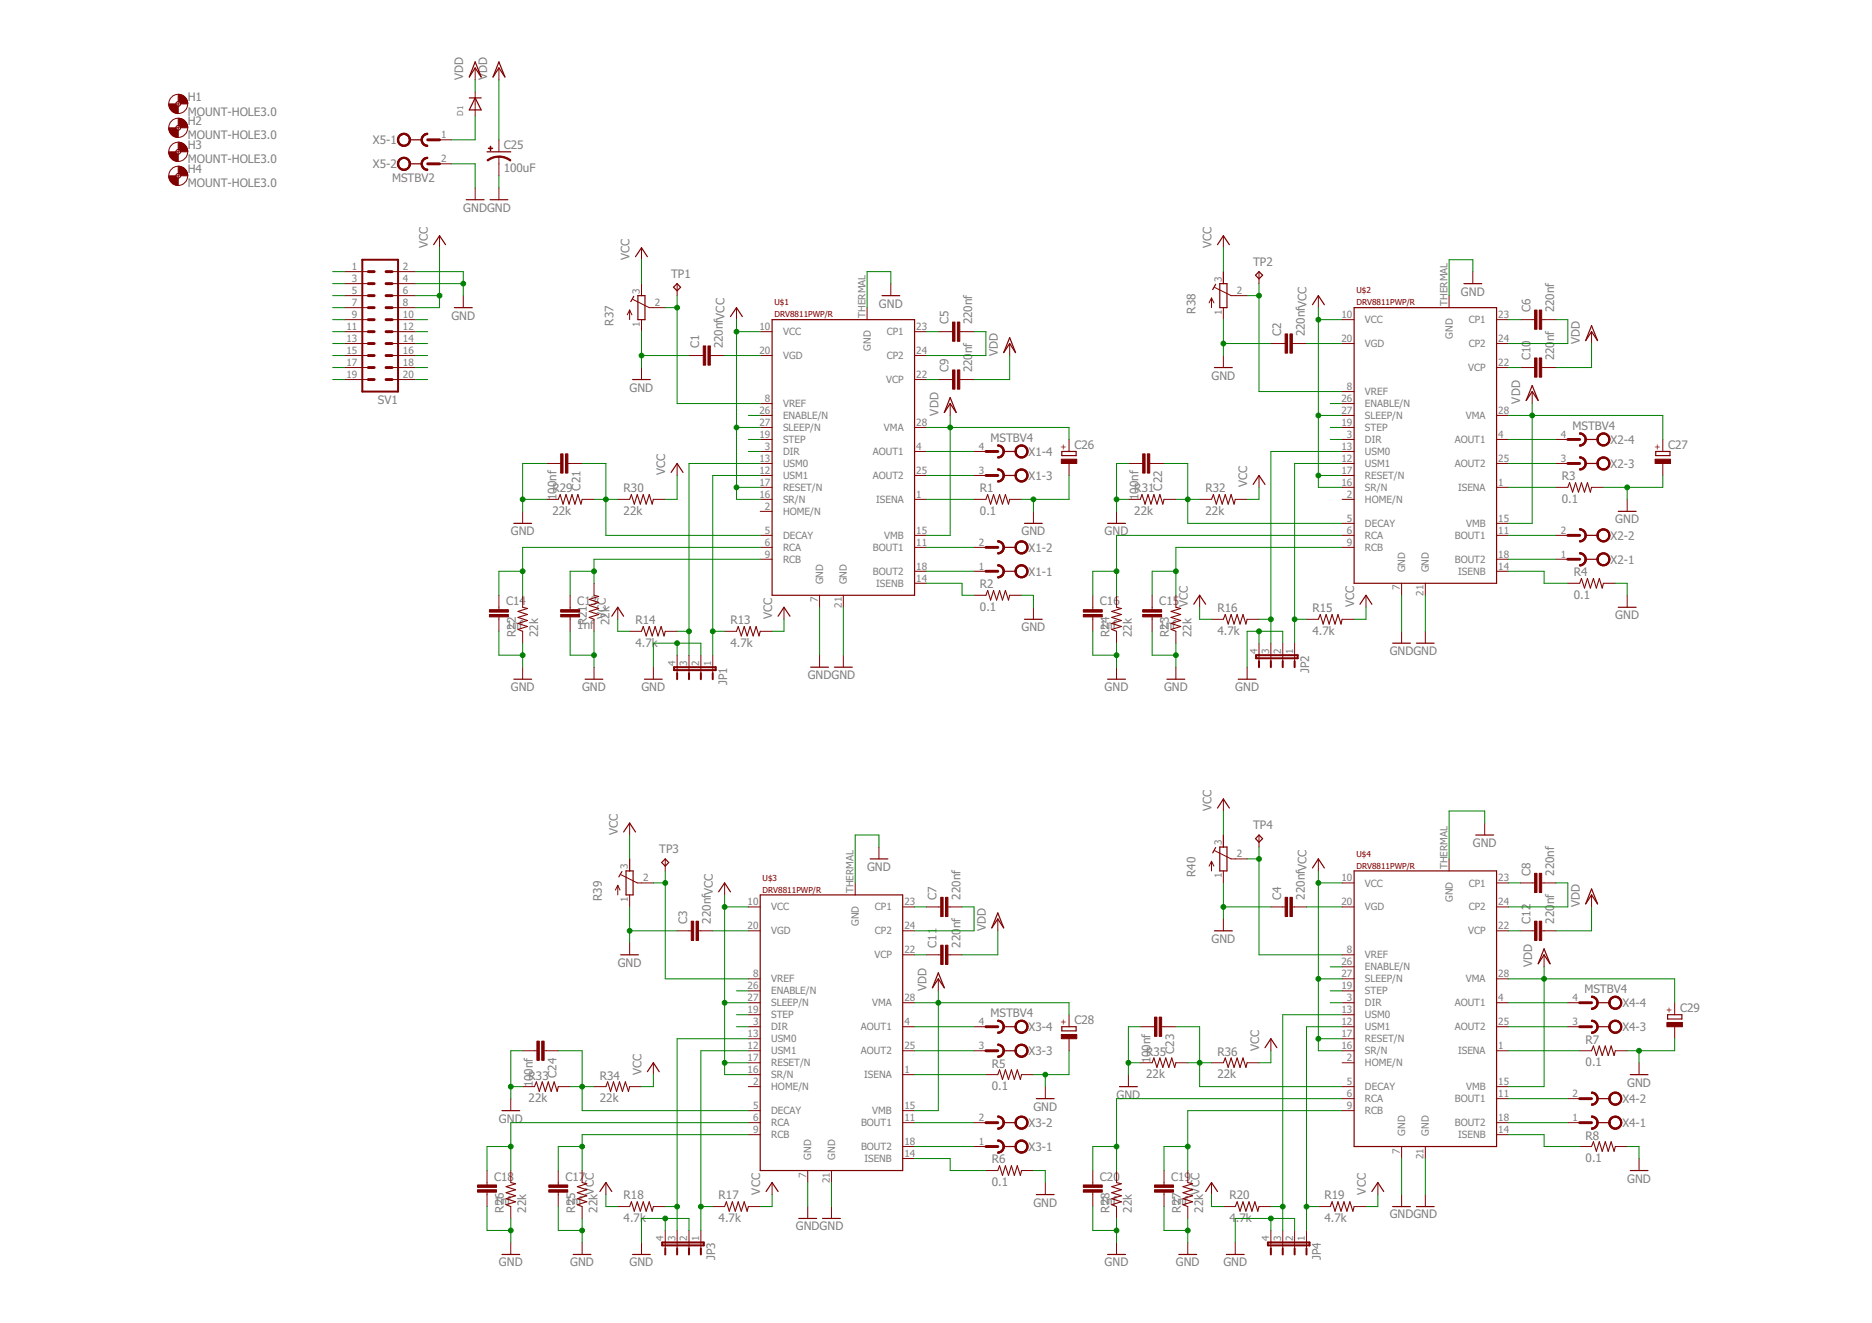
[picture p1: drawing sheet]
<svg xmlns="http://www.w3.org/2000/svg" width="297mm" height="210mm" viewBox="0 0 297 210" stroke-linecap="round" stroke-linejoin="round" font-family="sans-serif">
<defs><g id="words">
<g font-size="1.9" fill="#808080">
<text x="29.8" y="16">H1</text>
<text x="73.5" y="12.7" transform="rotate(-90 73.5 12.7)">VDD</text>
<text x="77.3" y="12.7" transform="rotate(-90 77.3 12.7)">VDD</text>
<text x="29.8" y="18.3">MOUNT-HOLE3.0</text>
<text x="29.8" y="22.1">MOUNT-HOLE3.0</text>
<text x="29.8" y="19.9">H2</text>
<text x="29.8" y="23.7">H3</text>
<text x="59.2" y="22.9">X5-1</text>
<text x="79.9" y="23.6">C25</text>
<text x="29.8" y="25.9">MOUNT-HOLE3.0</text>
<text x="29.8" y="29.7">MOUNT-HOLE3.0</text>
<text x="29.8" y="27.5">H4</text>
<text x="59.2" y="26.7">X5-2</text>
<text x="62.2" y="28.8">MSTBV2</text>
<text x="79.9" y="27.2">100uF</text>
<text x="73.5" y="33.6">GNDGND</text>
<text x="67.9" y="39.3" transform="rotate(-90 67.9 39.3)">VCC</text>
<text x="99.9" y="41.2" transform="rotate(-90 99.9 41.2)">VCC</text>
<text x="192.2" y="39.3" transform="rotate(-90 192.2 39.3)">VCC</text>
<text x="106.5" y="44.1">TP1</text>
<text x="198.8" y="42.2">TP2</text>
<text x="231.8" y="46.9">GND</text>
<text x="71.6" y="50.7">GND</text>
<text x="97.4" y="51.7" transform="rotate(-90 97.4 51.7)">R37</text>
<text x="139.5" y="48.8">GND</text>
<text x="150.5" y="51.5" transform="rotate(-90 150.5 51.5)">C5</text>
<text x="154.3" y="51.5" transform="rotate(-90 154.3 51.5)">220nf</text>
<text x="189.7" y="49.8" transform="rotate(-90 189.7 49.8)">R38</text>
<text x="203.3" y="53.4" transform="rotate(-90 203.3 53.4)">C2</text>
<text x="207" y="53.4" transform="rotate(-90 207 53.4)">220nfVCC</text>
<text x="242.8" y="49.6" transform="rotate(-90 242.8 49.6)">C6</text>
<text x="246.6" y="49.6" transform="rotate(-90 246.6 49.6)">220nf</text>
<text x="110.9" y="55.3" transform="rotate(-90 110.9 55.3)">C1</text>
<text x="114.7" y="55.3" transform="rotate(-90 114.7 55.3)">220nfVCC</text>
<text x="150.5" y="59.1" transform="rotate(-90 150.5 59.1)">C9</text>
<text x="154.3" y="59.1" transform="rotate(-90 154.3 59.1)">220</text>
<text x="154.3" y="56" transform="rotate(-90 154.3 56)">nf</text>
<text x="158.3" y="56.4" transform="rotate(-90 158.3 56.4)">VDD</text>
<text x="242.8" y="57.2" transform="rotate(-90 242.8 57.2)">C10</text>
<text x="246.6" y="57.2" transform="rotate(-90 246.6 57.2)">220</text>
<text x="246.6" y="54.1" transform="rotate(-90 246.6 54.1)">nf</text>
<text x="250.7" y="54.5" transform="rotate(-90 250.7 54.5)">VDD</text>
<text x="60" y="64">SV1</text>
<text x="99.9" y="62.1">GND</text>
<text x="148.9" y="65.9" transform="rotate(-90 148.9 65.9)">VDD</text>
<text x="192.2" y="60.2">GND</text>
<text x="241.2" y="64" transform="rotate(-90 241.2 64)">VDD</text>
<text x="157.2" y="70.1">MSTBV4</text>
<text x="170.5" y="71.3">C26</text>
<text x="249.5" y="68.2">MSTBV4</text>
<text x="255.6" y="70.4">X2-4</text>
<text x="264.7" y="71.3">C27</text>
<text x="92.1" y="77.8" transform="rotate(-90 92.1 77.8)">C21</text>
<text x="105.6" y="75.4" transform="rotate(-90 105.6 75.4)">VCC</text>
<text x="163.2" y="76.1">X1-3</text>
<text x="163.2" y="72.3">X1-4</text>
<text x="184.4" y="77.8" transform="rotate(-90 184.4 77.8)">C22</text>
<text x="197.9" y="77.3" transform="rotate(-90 197.9 77.3)">VCC</text>
<text x="247.8" y="76.2">R3</text>
<text x="255.6" y="74.2">X2-3</text>
<text x="87.6" y="81.7">22k</text>
<text x="87.6" y="78.1">R29</text>
<text x="88.3" y="79.3" transform="rotate(-90 88.3 79.3)">100nf</text>
<text x="99" y="81.7">22k</text>
<text x="99" y="78.1">R30</text>
<text x="155.5" y="81.7">0.1</text>
<text x="155.5" y="78.1">R1</text>
<text x="180" y="81.7">22k</text>
<text x="180" y="78.1">R31</text>
<text x="180.7" y="79.3" transform="rotate(-90 180.7 79.3)">100nf</text>
<text x="191.3" y="81.7">22k</text>
<text x="191.3" y="78.1">R32</text>
<text x="247.8" y="79.8">0.1</text>
<text x="256.3" y="83">GND</text>
<text x="81.1" y="84.9">GND</text>
<text x="162.1" y="84.9">GND</text>
<text x="163.2" y="87.5">X1-2</text>
<text x="175.3" y="84.9">GND</text>
<text x="255.6" y="89.4">X2-1</text>
<text x="255.6" y="85.6">X2-2</text>
<text x="155.5" y="93.3">R2</text>
<text x="163.2" y="91.3">X1-1</text>
<text x="249.7" y="95">0.1</text>
<text x="249.7" y="91.4">R4</text>
<text x="80.3" y="99.9">1nf</text>
<text x="80.3" y="96.1">C14</text>
<text x="81.8" y="101.1" transform="rotate(-90 81.8 101.1)">R22</text>
<text x="85.4" y="101.1" transform="rotate(-90 85.4 101.1)">22k</text>
<text x="91.6" y="99.9">1nf</text>
<text x="91.6" y="96.1">C13</text>
<text x="93.1" y="99.2" transform="rotate(-90 93.1 99.2)">R21</text>
<text x="96.1" y="98.2" transform="rotate(-90 96.1 98.2)">VCC</text>
<text x="96.7" y="99.2" transform="rotate(-90 96.7 99.2)">22k</text>
<text x="100.8" y="99">R14</text>
<text x="115.9" y="99">R13</text>
<text x="122.5" y="98.2" transform="rotate(-90 122.5 98.2)">VCC</text>
<text x="155.5" y="96.9">0.1</text>
<text x="162.1" y="100.2">GND</text>
<text x="174.5" y="99.9">1nf</text>
<text x="174.5" y="96.1">C16</text>
<text x="176.1" y="101.1" transform="rotate(-90 176.1 101.1)">R24</text>
<text x="179.6" y="101.1" transform="rotate(-90 179.6 101.1)">22k</text>
<text x="183.9" y="99.9">1nf</text>
<text x="183.9" y="96.1">C15</text>
<text x="185.5" y="101.1" transform="rotate(-90 185.5 101.1)">R23</text>
<text x="188.5" y="96.3" transform="rotate(-90 188.5 96.3)">VCC</text>
<text x="189" y="101.1" transform="rotate(-90 189 101.1)">22k</text>
<text x="193.2" y="100.7">4.7k</text>
<text x="193.2" y="97.1">R16</text>
<text x="208.3" y="100.7">4.7k</text>
<text x="208.3" y="97.1">R15</text>
<text x="214.9" y="96.3" transform="rotate(-90 214.9 96.3)">VCC</text>
<text x="256.3" y="98.2">GND</text>
<text x="100.8" y="102.6">4.7k</text>
<text x="115.9" y="102.6">4.7k</text>
<text x="128.2" y="107.8">GNDGND</text>
<text x="207.7" y="106.8" transform="rotate(-90 207.7 106.8)">JP2</text>
<text x="220.5" y="104">GNDGND</text>
<text x="81.1" y="109.7">GND</text>
<text x="92.4" y="109.7">GND</text>
<text x="101.8" y="109.7">GND</text>
<text x="115.4" y="108.7" transform="rotate(-90 115.4 108.7)">JP1</text>
<text x="175.3" y="109.7">GND</text>
<text x="184.7" y="109.7">GND</text>
<text x="196" y="109.7">GND</text>
<text x="192.2" y="128.7" transform="rotate(-90 192.2 128.7)">VCC</text>
<text x="198.8" y="131.5">TP4</text>
<text x="98" y="132.5" transform="rotate(-90 98 132.5)">VCC</text>
<text x="104.6" y="135.3">TP3</text>
<text x="233.7" y="134.4">GND</text>
<text x="95.5" y="142.9" transform="rotate(-90 95.5 142.9)">R39</text>
<text x="137.6" y="138.2">GND</text>
<text x="148.6" y="142.7" transform="rotate(-90 148.6 142.7)">C7</text>
<text x="152.4" y="142.7" transform="rotate(-90 152.4 142.7)">220nf</text>
<text x="189.7" y="139.1" transform="rotate(-90 189.7 139.1)">R40</text>
<text x="203.3" y="142.7" transform="rotate(-90 203.3 142.7)">C4</text>
<text x="207" y="142.7" transform="rotate(-90 207 142.7)">220nfVCC</text>
<text x="242.8" y="138.9" transform="rotate(-90 242.8 138.9)">C8</text>
<text x="246.6" y="143.5" transform="rotate(-90 246.6 143.5)">nf</text>
<text x="246.6" y="138.9" transform="rotate(-90 246.6 138.9)">220nf</text>
<text x="250.7" y="143.9" transform="rotate(-90 250.7 143.9)">VDD</text>
<text x="109" y="146.5" transform="rotate(-90 109 146.5)">C3</text>
<text x="112.8" y="146.5" transform="rotate(-90 112.8 146.5)">220nfVCC</text>
<text x="152.4" y="147.3" transform="rotate(-90 152.4 147.3)">nf</text>
<text x="156.4" y="147.7" transform="rotate(-90 156.4 147.7)">VDD</text>
<text x="192.2" y="149.6">GND</text>
<text x="242.8" y="146.5" transform="rotate(-90 242.8 146.5)">C12</text>
<text x="246.6" y="146.5" transform="rotate(-90 246.6 146.5)">220</text>
<text x="98" y="153.4">GND</text>
<text x="148.6" y="150.3" transform="rotate(-90 148.6 150.3)">C11</text>
<text x="152.4" y="150.3" transform="rotate(-90 152.4 150.3)">220</text>
<text x="243.1" y="153.4" transform="rotate(-90 243.1 153.4)">VDD</text>
<text x="147" y="157.2" transform="rotate(-90 147 157.2)">VDD</text>
<text x="157.2" y="161.4">MSTBV4</text>
<text x="251.4" y="157.6">MSTBV4</text>
<text x="257.4" y="159.8">X4-4</text>
<text x="266.6" y="160.6">C29</text>
<text x="163.2" y="167.4">X3-3</text>
<text x="163.2" y="163.6">X3-4</text>
<text x="170.5" y="162.5">C28</text>
<text x="181.9" y="167.5">R35</text>
<text x="186.3" y="167.2" transform="rotate(-90 186.3 167.2)">C23</text>
<text x="193.2" y="167.5">R36</text>
<text x="199.8" y="166.7" transform="rotate(-90 199.8 166.7)">VCC</text>
<text x="251.6" y="165.6">R7</text>
<text x="257.4" y="163.6">X4-3</text>
<text x="83.9" y="171.3">R33</text>
<text x="84.6" y="172.5" transform="rotate(-90 84.6 172.5)">100nf</text>
<text x="88.3" y="171" transform="rotate(-90 88.3 171)">C24</text>
<text x="95.2" y="171.3">R34</text>
<text x="101.8" y="170.5" transform="rotate(-90 101.8 170.5)">VCC</text>
<text x="157.4" y="173">0.1</text>
<text x="157.4" y="169.4">R5</text>
<text x="181.9" y="171.1">22k</text>
<text x="182.5" y="168.7" transform="rotate(-90 182.5 168.7)">100nf</text>
<text x="193.2" y="171.1">22k</text>
<text x="251.6" y="169.2">0.1</text>
<text x="258.2" y="172.4">GND</text>
<text x="79.2" y="178.1">GND</text>
<text x="83.9" y="174.9">22k</text>
<text x="95.2" y="174.9">22k</text>
<text x="163.2" y="178.8">X3-2</text>
<text x="164" y="176.2">GND</text>
<text x="177.2" y="174.3">GND</text>
<text x="257.4" y="178.8">X4-1</text>
<text x="257.4" y="175">X4-2</text>
<text x="157.4" y="184.6">R6</text>
<text x="163.2" y="182.6">X3-1</text>
<text x="251.6" y="184.4">0.1</text>
<text x="251.6" y="180.8">R8</text>
<text x="78.4" y="191.1">1nf</text>
<text x="78.4" y="187.3">C18</text>
<text x="89.7" y="191.1">1nf</text>
<text x="89.7" y="187.3">C17</text>
<text x="94.2" y="189.5" transform="rotate(-90 94.2 189.5)">VCC</text>
<text x="99" y="190.3">R18</text>
<text x="114" y="190.3">R17</text>
<text x="120.6" y="189.5" transform="rotate(-90 120.6 189.5)">VCC</text>
<text x="157.4" y="188.2">0.1</text>
<text x="164" y="191.4">GND</text>
<text x="174.5" y="191.1">1nf</text>
<text x="174.5" y="187.3">C20</text>
<text x="185.8" y="191.1">1nf</text>
<text x="185.8" y="187.3">C19</text>
<text x="190.4" y="189.5" transform="rotate(-90 190.4 189.5)">VCC</text>
<text x="195.1" y="190.3">R20</text>
<text x="210.1" y="190.3">R19</text>
<text x="216.7" y="189.5" transform="rotate(-90 216.7 189.5)">VCC</text>
<text x="258.2" y="187.6">GND</text>
<text x="79.9" y="192.4" transform="rotate(-90 79.9 192.4)">R26</text>
<text x="83.5" y="192.4" transform="rotate(-90 83.5 192.4)">22k</text>
<text x="91.2" y="192.4" transform="rotate(-90 91.2 192.4)">R25</text>
<text x="94.8" y="192.4" transform="rotate(-90 94.8 192.4)">22k</text>
<text x="99" y="193.9">4.7k</text>
<text x="114" y="193.9">4.7k</text>
<text x="126.3" y="195.2">GNDGND</text>
<text x="176.1" y="192.4" transform="rotate(-90 176.1 192.4)">R28</text>
<text x="179.6" y="192.4" transform="rotate(-90 179.6 192.4)">22k</text>
<text x="187.4" y="192.4" transform="rotate(-90 187.4 192.4)">R27</text>
<text x="190.9" y="192.4" transform="rotate(-90 190.9 192.4)">22k</text>
<text x="195.1" y="193.9">4</text>
<text x="196.1" y="193.9">.7k</text>
<text x="210.1" y="193.9">4.7k</text>
<text x="220.5" y="193.3">GNDGND</text>
<text x="79.2" y="200.9">GND</text>
<text x="90.5" y="200.9">GND</text>
<text x="99.9" y="200.9">GND</text>
<text x="113.5" y="200" transform="rotate(-90 113.5 200)">JP3</text>
<text x="175.3" y="200.9">GND</text>
<text x="186.6" y="200.9">GND</text>
<text x="194.1" y="200.9">GND</text>
<text x="209.6" y="200" transform="rotate(-90 209.6 200)">JP4</text>
</g>
<g font-size="1.6" fill="#808080">
<text x="70" y="21.9">1</text>
<text x="70" y="25.7">2</text>
<text x="55.8" y="42.8">1</text>
<text x="55.8" y="44.7">3</text>
<text x="55.8" y="46.6">5</text>
<text x="63.9" y="42.8">2</text>
<text x="63.9" y="44.7">4</text>
<text x="63.9" y="46.6">6</text>
<text x="101.5" y="46.6" transform="rotate(-90 101.5 46.6)">3</text>
<text x="193.9" y="44.7" transform="rotate(-90 193.9 44.7)">3</text>
<text x="196.3" y="46.6">2</text>
<text x="55" y="52.3">11</text>
<text x="55.8" y="48.5">7</text>
<text x="55.8" y="50.4">9</text>
<text x="63.9" y="48.5">8</text>
<text x="63.9" y="50.4">10</text>
<text x="63.9" y="52.3">12</text>
<text x="101.5" y="51.8" transform="rotate(-90 101.5 51.8)">1</text>
<text x="103.9" y="48.5">2</text>
<text x="120.5" y="52.3">10</text>
<text x="124.2" y="53.2">VCC</text>
<text x="137.3" y="50.4" transform="rotate(-90 137.3 50.4)">THERMAL</text>
<text x="140.7" y="53.2">CP1</text>
<text x="145.4" y="52.3">23</text>
<text x="193.9" y="49.9" transform="rotate(-90 193.9 49.9)">1</text>
<text x="212.9" y="50.4">10</text>
<text x="216.6" y="51.3">VCC</text>
<text x="229.7" y="48.5" transform="rotate(-90 229.7 48.5)">THERMAL</text>
<text x="230.5" y="53.8" transform="rotate(-90 230.5 53.8)">GND</text>
<text x="233" y="51.3">CP1</text>
<text x="237.7" y="50.4">23</text>
<text x="55" y="54.2">13</text>
<text x="55" y="56.1">15</text>
<text x="55" y="58.1">17</text>
<text x="55" y="60">19</text>
<text x="63.9" y="54.2">14</text>
<text x="63.9" y="56.1">16</text>
<text x="63.9" y="58.1">18</text>
<text x="63.9" y="60">20</text>
<text x="120.5" y="56.1">20</text>
<text x="124.2" y="57">VGD</text>
<text x="138.2" y="55.7" transform="rotate(-90 138.2 55.7)">GND</text>
<text x="140.7" y="57">CP2</text>
<text x="145.4" y="60">22</text>
<text x="145.4" y="56.1">24</text>
<text x="212.9" y="54.2">20</text>
<text x="216.6" y="55.1">VGD</text>
<text x="233" y="58.9">VCP</text>
<text x="233" y="55.1">CP2</text>
<text x="237.7" y="58.1">22</text>
<text x="237.7" y="54.2">24</text>
<text x="120.5" y="65.7">26</text>
<text x="121.4" y="63.8">8</text>
<text x="124.2" y="64.6">VREF</text>
<text x="140.6" y="60.8">VCP</text>
<text x="212.9" y="63.8">26</text>
<text x="212.9" y="65.7">27</text>
<text x="213.7" y="61.9">8</text>
<text x="216.6" y="62.7">VREF</text>
<text x="216.6" y="64.6">ENABLE/N</text>
<text x="237.7" y="65.7">28</text>
<text x="120.5" y="67.6">27</text>
<text x="120.5" y="69.5">19</text>
<text x="121.4" y="71.4">3</text>
<text x="124.2" y="66.5">ENABLE/N</text>
<text x="124.2" y="68.4">SLEEP/N</text>
<text x="124.2" y="70.3">STEP</text>
<text x="140.3" y="68.4">VMA</text>
<text x="145.4" y="71.4">4</text>
<text x="145.4" y="67.6">28</text>
<text x="155.3" y="71.4">4</text>
<text x="212.9" y="67.6">19</text>
<text x="212.9" y="71.4">13</text>
<text x="213.7" y="69.5">3</text>
<text x="216.6" y="66.5">SLEEP/N</text>
<text x="216.6" y="68.4">STEP</text>
<text x="216.6" y="70.3">DIR</text>
<text x="230.8" y="70.3">AOUT1</text>
<text x="232.6" y="66.5">VMA</text>
<text x="237.7" y="69.5">4</text>
<text x="247.6" y="69.5">4</text>
<text x="120.5" y="73.3">13</text>
<text x="120.5" y="75.2">12</text>
<text x="120.5" y="77.1">17</text>
<text x="124.2" y="72.2">DIR</text>
<text x="124.2" y="74.1">USM0</text>
<text x="124.2" y="76">USM1</text>
<text x="124.2" y="77.9">RESET/N</text>
<text x="138.5" y="76">AOUT2</text>
<text x="138.5" y="72.2">AOUT1</text>
<text x="145.4" y="75.2">25</text>
<text x="155.3" y="75.2">3</text>
<text x="212.9" y="73.3">12</text>
<text x="212.9" y="75.2">17</text>
<text x="212.9" y="77.1">16</text>
<text x="216.6" y="72.2">USM0</text>
<text x="216.6" y="74.1">USM1</text>
<text x="216.6" y="76">RESET/N</text>
<text x="216.6" y="77.9">SR/N</text>
<text x="230.8" y="74.1">AOUT2</text>
<text x="231.4" y="77.9">ISENA</text>
<text x="237.7" y="77.1">1</text>
<text x="237.7" y="73.3">25</text>
<text x="247.6" y="73.3">3</text>
<text x="120.5" y="79">16</text>
<text x="121.4" y="80.9">2</text>
<text x="124.2" y="79.8">SR/N</text>
<text x="124.2" y="81.7">HOME/N</text>
<text x="139" y="79.8">ISENA</text>
<text x="145.4" y="79">1</text>
<text x="213.7" y="79">2</text>
<text x="213.7" y="82.8">5</text>
<text x="216.6" y="79.8">HOME/N</text>
<text x="216.6" y="83.6">DECAY</text>
<text x="232.6" y="83.6">VMB</text>
<text x="237.7" y="82.8">15</text>
<text x="121.4" y="84.7">5</text>
<text x="121.4" y="86.6">6</text>
<text x="121.4" y="88.5">9</text>
<text x="124.2" y="85.5">DECAY</text>
<text x="124.2" y="87.4">RCA</text>
<text x="124.2" y="89.3">RCB</text>
<text x="138.5" y="87.4">BOUT1</text>
<text x="140.3" y="85.5">VMB</text>
<text x="145.4" y="84.7">15</text>
<text x="145.4" y="86.6">11</text>
<text x="155.3" y="86.6">2</text>
<text x="213.7" y="84.7">6</text>
<text x="213.7" y="86.6">9</text>
<text x="216.6" y="85.5">RCA</text>
<text x="216.6" y="87.4">RCB</text>
<text x="230.8" y="85.5">BOUT1</text>
<text x="230.8" y="89.3">BOUT2</text>
<text x="237.7" y="84.7">11</text>
<text x="237.7" y="88.5">18</text>
<text x="247.6" y="88.5">1</text>
<text x="247.6" y="84.7">2</text>
<text x="129.8" y="95.6" transform="rotate(-90 129.8 95.6)">7</text>
<text x="130.6" y="92.7" transform="rotate(-90 130.6 92.7)">GND</text>
<text x="134.4" y="92.7" transform="rotate(-90 134.4 92.7)">GND</text>
<text x="138.5" y="91.2">BOUT2</text>
<text x="139" y="93.1">ISENB</text>
<text x="145.4" y="90.4">18</text>
<text x="145.4" y="92.3">14</text>
<text x="155.3" y="90.4">1</text>
<text x="222.1" y="93.7" transform="rotate(-90 222.1 93.7)">7</text>
<text x="223" y="90.8" transform="rotate(-90 223 90.8)">GND</text>
<text x="225.9" y="94.5" transform="rotate(-90 225.9 94.5)">21</text>
<text x="226.7" y="90.8" transform="rotate(-90 226.7 90.8)">GND</text>
<text x="231.4" y="91.2">ISENB</text>
<text x="237.7" y="90.4">14</text>
<text x="133.6" y="96.4" transform="rotate(-90 133.6 96.4)">21</text>
<text x="107.2" y="105.6" transform="rotate(-90 107.2 105.6)">4</text>
<text x="109.1" y="105.6" transform="rotate(-90 109.1 105.6)">3</text>
<text x="110.9" y="105.6" transform="rotate(-90 110.9 105.6)">2</text>
<text x="112.8" y="105.6" transform="rotate(-90 112.8 105.6)">1</text>
<text x="199.5" y="103.7" transform="rotate(-90 199.5 103.7)">4</text>
<text x="201.4" y="103.7" transform="rotate(-90 201.4 103.7)">3</text>
<text x="203.3" y="103.7" transform="rotate(-90 203.3 103.7)">2</text>
<text x="205.2" y="103.7" transform="rotate(-90 205.2 103.7)">1</text>
<text x="99.6" y="137.9" transform="rotate(-90 99.6 137.9)">3</text>
<text x="193.9" y="134.1" transform="rotate(-90 193.9 134.1)">3</text>
<text x="196.3" y="136">2</text>
<text x="229.7" y="137.9" transform="rotate(-90 229.7 137.9)">THERMAL</text>
<text x="99.6" y="143.1" transform="rotate(-90 99.6 143.1)">1</text>
<text x="102" y="139.8">2</text>
<text x="118.6" y="143.6">10</text>
<text x="135.4" y="141.7" transform="rotate(-90 135.4 141.7)">THERMAL</text>
<text x="143.5" y="143.6">23</text>
<text x="193.9" y="139.3" transform="rotate(-90 193.9 139.3)">1</text>
<text x="212.9" y="139.8">10</text>
<text x="212.9" y="143.6">20</text>
<text x="216.6" y="140.7">VCC</text>
<text x="230.5" y="143.1" transform="rotate(-90 230.5 143.1)">GND</text>
<text x="233" y="140.7">CP1</text>
<text x="237.7" y="143.6">24</text>
<text x="237.7" y="139.8">23</text>
<text x="118.6" y="147.4">20</text>
<text x="122.4" y="144.5">VCC</text>
<text x="122.4" y="148.3">VGD</text>
<text x="136.3" y="146.9" transform="rotate(-90 136.3 146.9)">GND</text>
<text x="138.8" y="148.3">CP2</text>
<text x="138.8" y="144.5">CP1</text>
<text x="143.5" y="147.4">24</text>
<text x="216.6" y="144.5">VGD</text>
<text x="233" y="148.3">VCP</text>
<text x="233" y="144.5">CP2</text>
<text x="237.7" y="147.4">22</text>
<text x="119.5" y="155">8</text>
<text x="122.4" y="155.9">VREF</text>
<text x="138.7" y="152.1">VCP</text>
<text x="143.5" y="151.2">22</text>
<text x="212.9" y="153.1">26</text>
<text x="212.9" y="155">27</text>
<text x="213.7" y="151.2">8</text>
<text x="216.6" y="152.1">VREF</text>
<text x="216.6" y="154">ENABLE/N</text>
<text x="216.6" y="155.9">SLEEP/N</text>
<text x="232.6" y="155.9">VMA</text>
<text x="237.7" y="155">28</text>
<text x="118.6" y="156.9">26</text>
<text x="118.6" y="158.8">27</text>
<text x="118.6" y="160.7">19</text>
<text x="122.4" y="157.8">ENABLE/N</text>
<text x="122.4" y="159.7">SLEEP/N</text>
<text x="122.4" y="161.6">STEP</text>
<text x="138.4" y="159.7">VMA</text>
<text x="143.5" y="158.8">28</text>
<text x="212.9" y="156.9">19</text>
<text x="212.9" y="160.7">13</text>
<text x="213.7" y="158.8">3</text>
<text x="216.6" y="157.8">STEP</text>
<text x="216.6" y="159.7">DIR</text>
<text x="216.6" y="161.6">USM0</text>
<text x="230.8" y="159.7">AOUT1</text>
<text x="237.7" y="158.8">4</text>
<text x="249.5" y="158.8">4</text>
<text x="118.6" y="164.5">13</text>
<text x="118.6" y="166.4">12</text>
<text x="119.5" y="162.6">3</text>
<text x="122.4" y="163.5">DIR</text>
<text x="122.4" y="165.4">USM0</text>
<text x="122.4" y="167.3">USM1</text>
<text x="136.6" y="167.3">AOUT2</text>
<text x="136.6" y="163.5">AOUT1</text>
<text x="143.5" y="166.4">25</text>
<text x="143.5" y="162.6">4</text>
<text x="155.3" y="166.4">3</text>
<text x="155.3" y="162.6">4</text>
<text x="212.9" y="162.6">12</text>
<text x="212.9" y="164.5">17</text>
<text x="212.9" y="166.4">16</text>
<text x="216.6" y="163.5">USM1</text>
<text x="216.6" y="165.4">RESET/N</text>
<text x="216.6" y="167.3">SR/N</text>
<text x="230.8" y="163.5">AOUT2</text>
<text x="231.4" y="167.3">ISENA</text>
<text x="237.7" y="166.4">1</text>
<text x="237.7" y="162.6">25</text>
<text x="249.5" y="162.6">3</text>
<text x="118.6" y="168.3">17</text>
<text x="118.6" y="170.2">16</text>
<text x="119.5" y="172.1">2</text>
<text x="122.4" y="169.2">RESET/N</text>
<text x="122.4" y="171.1">SR/N</text>
<text x="122.4" y="173">HOME/N</text>
<text x="137.1" y="171.1">ISENA</text>
<text x="143.5" y="170.2">1</text>
<text x="213.7" y="168.3">2</text>
<text x="213.7" y="172.1">5</text>
<text x="216.6" y="169.2">HOME/N</text>
<text x="216.6" y="173">DECAY</text>
<text x="232.6" y="173">VMB</text>
<text x="237.7" y="172.1">15</text>
<text x="119.5" y="175.9">5</text>
<text x="119.5" y="177.8">6</text>
<text x="119.5" y="179.7">9</text>
<text x="122.4" y="176.8">DECAY</text>
<text x="122.4" y="178.7">RCA</text>
<text x="136.6" y="178.7">BOUT1</text>
<text x="138.4" y="176.8">VMB</text>
<text x="143.5" y="175.9">15</text>
<text x="143.5" y="177.8">11</text>
<text x="155.3" y="177.8">2</text>
<text x="213.7" y="174">6</text>
<text x="213.7" y="175.9">9</text>
<text x="216.6" y="174.9">RCA</text>
<text x="216.6" y="176.8">RCB</text>
<text x="230.8" y="174.9">BOUT1</text>
<text x="230.8" y="178.7">BOUT2</text>
<text x="237.7" y="174">11</text>
<text x="237.7" y="177.8">18</text>
<text x="237.7" y="179.7">14</text>
<text x="249.5" y="177.8">1</text>
<text x="249.5" y="174">2</text>
<text x="122.4" y="180.6">RCB</text>
<text x="128.7" y="184" transform="rotate(-90 128.7 184)">GND</text>
<text x="132.5" y="184" transform="rotate(-90 132.5 184)">GND</text>
<text x="136.6" y="182.5">BOUT2</text>
<text x="137.1" y="184.4">ISENB</text>
<text x="143.5" y="181.6">18</text>
<text x="143.5" y="183.5">14</text>
<text x="155.3" y="181.6">1</text>
<text x="222.1" y="183" transform="rotate(-90 222.1 183)">7</text>
<text x="223" y="180.2" transform="rotate(-90 223 180.2)">GND</text>
<text x="225.9" y="183.9" transform="rotate(-90 225.9 183.9)">21</text>
<text x="226.7" y="180.2" transform="rotate(-90 226.7 180.2)">GND</text>
<text x="231.4" y="180.6">ISENB</text>
<text x="127.9" y="186.9" transform="rotate(-90 127.9 186.9)">7</text>
<text x="131.7" y="187.7" transform="rotate(-90 131.7 187.7)">21</text>
<text x="105.3" y="196.9" transform="rotate(-90 105.3 196.9)">4</text>
<text x="107.2" y="196.9" transform="rotate(-90 107.2 196.9)">3</text>
<text x="109.1" y="196.9" transform="rotate(-90 109.1 196.9)">2</text>
<text x="110.9" y="196.9" transform="rotate(-90 110.9 196.9)">1</text>
<text x="201.4" y="196.9" transform="rotate(-90 201.4 196.9)">4</text>
<text x="203.3" y="196.9" transform="rotate(-90 203.3 196.9)">3</text>
<text x="205.2" y="196.9" transform="rotate(-90 205.2 196.9)">2</text>
<text x="207.1" y="196.9" transform="rotate(-90 207.1 196.9)">1</text>
</g>
<text font-size="1.3" fill="#808080" x="73.5" y="18.4" transform="rotate(-90 73.5 18.4)">D1</text>
<g font-size="1.3" fill="#800000">
<text x="215.2" y="46.5">U$2</text>
<text x="122.9" y="48.4">U$1</text>
<text x="122.9" y="50.3">DRV8811PWP/R</text>
<text x="215.2" y="48.4">DRV8811PWP/R</text>
<text x="169.2" y="71.3" transform="rotate(-90 169.2 71.3)">+</text>
<text x="263.4" y="71.3" transform="rotate(-90 263.4 71.3)">+</text>
<text x="215.2" y="135.9">U$4</text>
<text x="215.2" y="137.8">DRV8811PWP/R</text>
<text x="121" y="139.7">U$3</text>
<text x="121" y="141.6">DRV8811PWP/R</text>
<text x="265.3" y="160.7" transform="rotate(-90 265.3 160.7)">+</text>
<text x="169.2" y="162.6" transform="rotate(-90 169.2 162.6)">+</text>
</g>
</g></defs>
<g fill="none" stroke="#800000" stroke-width=".16">
<path d="M27.9 16.5h.8M28.3 16.1v.8M28.3 19.9v.8M75.4 10.8v1.9M75.4 14.6v3.8M79.2 10.8v1.9M27.9 20.3h.8M27.9 24.1h.8M27.9 27.9h.8M28.3 23.7v.8M28.3 27.5v.8M69.7 22.2h1.9"/>
<path d="M69.7 26h1.9M69.7 37.4v1.9M75.4 29.8v1.9M79.2 22.2v1.9M79.2 24.8v3.1M79.2 29.8v1.9M101.8 39.3v1.9M194.1 37.4v1.9M54.7 52.6h3.7M54.7 56.4h3.7M54.7 50.7h3.7M54.7 54.5h3.7"/>
<path d="M54.7 58.3h3.7M54.7 43.1h3.7M54.7 45h3.7M54.7 46.9h3.7M54.7 48.8h3.7M62.2 52.6h3.8M62.2 56.4h3.8M62.2 50.7h3.8M62.2 54.5h3.8M62.2 58.3h3.8M62.2 43.1h3.8M62.2 45h3.8"/>
<path d="M62.2 46.9h3.8M62.2 48.8h3.8M73.5 46.9v1.9M99.9 49.2v1.5M99.9 49.2l-.4 .8M99.9 49.2l.4 .8M100.4 47.5l2.6 1.3h2.6M101.8 45v1.9M101.8 50.7v1.9M101.8 58.3v1.9M107.4 45v1.9M109.3 56.4h2.3"/>
<path d="M112.7 56.4h2.3M116.9 48.8v1.9M120.6 52.6h1.9M120.6 56.4h1.9M137.6 48.8v1.9M141.4 45v1.9M145.1 52.6h1.9M145.1 56.4h1.9M148.9 52.6h2.3M152.3 52.6h2.3M160.2 54.5v1.9M192.2 47.3v1.5"/>
<path d="M192.2 47.3l-.3 .7M192.2 47.3l.4 .7M192.7 45.6l2.6 1.3h2.6M194.1 43.1v1.9M194.1 48.8v1.9M194.1 56.4v1.9M199.8 43.1v1.9M201.7 54.5h2.2M205.1 54.5h2.2M209.2 46.9v1.9M213 50.7h1.9M213 54.5h1.9"/>
<path d="M229.9 46.9v1.9M233.7 43.1v1.9M237.5 50.7h1.9M237.5 54.5h1.9M237.5 58.3h1.9M241.2 50.7h2.3M241.2 58.3h2.3M244.6 50.7h2.3M244.6 58.3h2.3M252.5 52.6v1.9M54.7 60.2h3.7M62.2 60.2h3.8"/>
<path d="M86.7 73.5h2.3M86.7 79.2h1.9M90.1 73.5h2.3M92.4 79.2h1.9M98 79.2h1.9M103.7 79.2h1.9M107.4 73.5v1.9M120.6 64h1.9M120.6 65.9h1.9M120.6 67.8h1.9M120.6 69.7h1.9M120.6 71.6h1.9"/>
<path d="M120.6 73.5h1.9M120.6 75.4h1.9M120.6 77.3h1.9M120.6 79.2h1.9M145.1 67.8h1.9M145.1 71.6h1.9M145.1 75.4h1.9M145.1 79.2h1.9M145.1 60.2h1.9M148.9 60.2h2.3M150.8 64v1.9M152.3 60.2h2.3"/>
<path d="M154.6 71.6h1.8M154.6 75.4h1.8M154.6 79.2h1.8M160.2 79.2h1.9M169.6 69.7v1.9M169.6 73.5v1.9M179 73.5h2.3M179 79.2h1.9M182.4 73.5h2.3M184.7 79.2h1.9M190.4 79.2h1.8M196 79.2h1.9"/>
<path d="M199.8 75.4v1.9M213 64h1.9M213 65.9h1.9M213 67.8h1.9M213 69.7h1.9M213 71.6h1.9M213 73.5h1.9M213 75.4h1.9M213 77.3h1.9M213 79.2h1.9M213 62.1h1.9M237.5 65.9h1.9"/>
<path d="M237.5 69.7h1.9M237.5 73.5h1.9M237.5 77.3h1.9M243.1 62.1v1.9M246.9 69.7h1.9M246.9 73.5h1.9M246.9 77.3h1.9M252.5 77.3h1.9M258.2 79.2v1.9M263.8 69.7v1.9M263.8 73.5v1.9M79.2 94.4v2.3"/>
<path d="M79.2 97.9v2.3M82.9 81.1v1.9M82.9 94.4v2M90.5 94.4v2.3M90.5 97.9v2.3M94.3 92.5v1.9M94.3 98.3v1.9M98 96.4v1.9M120.6 81.1h1.9M120.6 84.9h1.9M120.6 86.8h1.9M120.6 88.7h1.9"/>
<path d="M124.4 96.4v1.9M130 94.4v2M133.8 94.4v2M145.1 84.9h1.9M145.1 86.8h1.9M145.1 90.6h1.9M145.1 92.5h1.9M154.6 86.8h1.8M154.6 90.6h1.8M154.6 94.4h1.8M160.2 94.4h1.9M164 81.1v1.9"/>
<path d="M164 96.4v1.9M173.4 94.4v2.3M173.4 97.9v2.3M177.2 81.1v1.9M177.2 94.4v2M182.8 94.4v2.3M182.8 97.9v2.3M186.6 94.4v2M190.4 94.4v2M192.2 98.3h1.9M197.9 98.3h1.9M207.3 98.3h1.9"/>
<path d="M213 84.9h1.9M213 86.8h1.9M213 83h1.9M213 98.3h1.9M216.7 94.4v2M222.4 92.5v1.9M226.2 92.5v1.9M237.5 84.9h1.9M237.5 88.7h1.9M237.5 90.6h1.9M237.5 83h1.9M246.9 84.9h1.9"/>
<path d="M246.9 88.7h1.9M248.8 92.5h1.9M254.4 92.5h1.9M258.2 94.4v2M82.9 100.2v1.8M82.9 105.9v1.9M94.3 105.9v1.9M99.9 100.2h1.9M103.7 105.9v1.9M105.6 100.2h1.8M107.4 103.9v2.9M109.3 103.9v2.9"/>
<path d="M111.2 103.9v2.9M113.1 103.9v2.9M115 100.2h1.9M120.6 100.2h1.9M130 103.9v2M133.8 103.9v2M177.2 100.2v1.8M177.2 105.9v1.9M186.6 100.2v1.8M186.6 105.9v1.9M197.9 105.9v1.9M199.8 102v2.9"/>
<path d="M201.7 102v2.9M203.5 102v2.9M205.4 102v2.9M222.4 100.2v1.8M226.2 100.2v1.8M98.5 138.8l2.6 1.3h2.6M99.9 130.6v1.9M99.9 136.3v1.9M105.6 136.3v1.9M139.5 134.4v1.9M192.2 136.7v1.5M192.2 136.7l-.3 .7"/>
<path d="M192.2 136.7l.4 .7M192.7 135l2.6 1.3h2.6M194.1 126.8v1.9M194.1 132.5v1.9M194.1 138.2v1.9M199.8 132.5v1.9M209.2 136.3v1.9M229.9 136.3v1.9M235.6 130.6v1.9M98 140.5v1.5M98 140.5l-.4 .7M98 140.5l.4 .7"/>
<path d="M99.9 142v1.9M99.9 149.6v1.9M107.4 147.7h2.3M110.8 147.7h2.3M115 140.1v1.9M118.7 143.9h1.9M118.7 147.7h1.9M118.7 155.3h1.9M118.7 157.2h1.9M118.7 159.1h1.9M135.7 140.1v1.9M143.2 143.9h1.9"/>
<path d="M143.2 147.7h1.9M143.2 159.1h1.9M143.2 151.5h1.9M147 143.9h2.3M147 151.5h2.3M148.9 155.3v1.9M150.4 143.9h2.3M150.4 151.5h2.3M158.3 145.8v1.9M194.1 145.8v1.9M201.7 143.9h2.2M205.1 143.9h2.2"/>
<path d="M213 143.9h1.9M213 155.3h1.9M213 157.2h1.9M213 159.1h1.9M213 151.5h1.9M213 140.1h1.9M213 153.4h1.9M237.5 143.9h1.9M237.5 147.7h1.9M237.5 155.3h1.9M237.5 159.1h1.9M237.5 140.1h1.9"/>
<path d="M241.2 147.7h2.3M241.2 140.1h2.3M244.6 147.7h2.3M244.6 140.1h2.3M245 151.5v1.9M248.8 159.1h1.9M252.5 142v1.9M265.7 159.1v1.9M81 174.3v1.9M82.9 166.7h2.3M82.9 172.4h1.9M86.3 166.7h2.3"/>
<path d="M88.6 172.4h1.9M94.3 172.4h1.8M99.9 172.4h1.9M103.7 168.6v1.9M118.7 161h1.9M118.7 162.9h1.9M118.7 164.8h1.9M118.7 166.7h1.9M118.7 168.6h1.9M118.7 170.5h1.9M118.7 172.4h1.9M118.7 176.2h1.9"/>
<path d="M118.7 178.1h1.9M143.2 162.9h1.9M143.2 166.7h1.9M143.2 170.5h1.9M143.2 176.2h1.9M143.2 178.1h1.9M154.6 162.9h1.8M154.6 166.7h1.8M154.6 178.1h1.8M156.4 170.5h1.9M162.1 170.5h1.9M165.9 172.4v1.9"/>
<path d="M169.6 161v1.9M169.6 164.8v1.9M179 170.5v1.9M180.9 162.9h2.3M180.9 168.6h1.9M184.3 162.9h2.3M186.6 168.6h1.9M192.2 168.6h1.9M197.9 168.6h1.9M201.7 164.8v1.9M213 161h1.9M213 162.9h1.9"/>
<path d="M213 164.8h1.9M213 166.7h1.9M213 168.6h1.9M213 172.4h1.9M213 176.2h1.9M213 174.3h1.9M237.5 162.9h1.9M237.5 166.7h1.9M237.5 172.4h1.9M237.5 178.1h1.9M237.5 174.3h1.9M248.8 162.9h1.9"/>
<path d="M248.8 178.1h1.9M248.8 174.3h1.9M250.7 166.7h1.8M256.3 166.7h1.9M260.1 168.6v1.9M265.7 162.9v1.9M77.3 185.7v2.3M77.3 189.1v2.3M81 185.7v1.9M81 191.4v1.9M81 197.1v1.9M88.6 185.7v2.3"/>
<path d="M88.6 189.1v2.3M92.4 185.7v1.9M92.4 191.4v1.9M92.4 197.1v1.9M96.1 187.6v1.9M98 191.4h1.9M101.8 197.1v1.9M103.7 191.4h1.9M105.6 195.2v2.9M107.4 195.2v2.9M109.3 195.2v2.9M111.2 195.2v2.9"/>
<path d="M113.1 191.4h1.9M118.7 180h1.9M118.7 191.4h1.9M122.5 187.6v1.9M128.2 185.7v1.9M128.2 191.4v1.9M131.9 185.7v1.9M131.9 191.4v1.9M143.2 181.9h1.9M143.2 183.8h1.9M154.6 181.9h1.8M156.4 185.7h1.9"/>
<path d="M162.1 185.7h1.9M165.9 187.6v1.9M173.4 185.7v2.3M173.4 189.1v2.3M177.2 185.7v1.9M177.2 191.4v1.9M177.2 197.1v1.9M184.7 185.7v2.3M184.7 189.1v2.3M188.5 185.7v1.9M188.5 191.4v1.9M188.5 197.1v1.9"/>
<path d="M192.2 187.6v1.9M194.1 191.4h1.9M196 197.1v1.9M199.8 191.4h1.9M201.7 195.2v2.9M203.5 195.2v2.9M205.4 195.2v2.9M207.3 195.2v2.9M209.2 191.4h1.9M214.9 191.4h1.8M218.6 187.6v1.9M222.4 181.9v1.9"/>
<path d="M222.4 189.5v1.9M226.2 181.9v1.9M226.2 189.5v1.9M237.5 180h1.9M250.7 181.9h1.8M256.3 181.9h1.9M260.1 183.8v1.9"/>
<circle cx="28.3" cy="16.5" r="1.51"/>
<circle cx="28.3" cy="16.5" r=".38"/>
<circle cx="28.3" cy="20.3" r="1.51"/>
<circle cx="28.3" cy="24.1" r="1.51"/>
<circle cx="28.3" cy="27.9" r="1.51"/>
<circle cx="28.3" cy="24.1" r=".38"/>
<circle cx="28.3" cy="27.9" r=".38"/>
<circle cx="28.3" cy="20.3" r=".38"/>
</g>
<g fill="none" stroke="#800000" stroke-width=".19">
<path d="M74.5 15.5h1.8M75.4 9.8l.9 2.4-.9-1.4-.9 1.4zM75.4 15.5l.9 1.9h-1.8zM79.2 9.8l.9 2.4-.9-1.4-1 1.4zM65 22.2h1.9M65 26h1.9M68.8 38.8l.9-1.4 1 1.4M74 31.7h2.8M77.3 24.1h3.7M77.8 31.7h2.8M193.2 38.8l.9-1.4 1 1.4M72.1 48.8h2.8"/>
<path d="M100.6 47l-.5 .9M100.8 40.7l1-1.4 .9 1.4M101.2 46.9h1.1v3.8h-1.1zM106.9 45.6l.5-.6 .6 .6-.6 .5zM115.9 50.2l1-1.4 .9 1.4M122.5 50.7h22.6v43.7h-22.6zM140 46.9h2.8M160.2 53.6l.9 2.3-.9-1.4-.9 1.4zM192.7 58.3h2.8M192.9 45.1l-.5 .9M193.5 45h1.2v3.8h-1.2zM199.8 43.1l.5 .6-.5 .5-.6-.5z"/>
<path d="M208.3 48.3l.9-1.4 .9 1.4M214.9 48.8h22.6v43.7h-22.6zM232.3 45h2.8M252.5 51.7l1 2.3-1-1.4-.9 1.4zM100.4 60.2h2.8M106.5 75l.9-1.5 1 1.5M150.8 63.1l.9 2.3-.9-1.4-1 1.4zM159.3 75.4h1.8M159.3 71.6h1.8M168.5 71.6h2.3v.7h-2.3zM198.8 76.9l1-1.5 .9 1.5M243.1 61.2l1 2.3-1-1.4-.9 1.4z"/>
<path d="M251.6 73.5h1.9M251.6 69.7h1.9M262.7 71.6h2.3v.7h-2.3zM81.5 83h2.8M97.1 97.8l.9-1.4 1 1.4M123.5 97.8l.9-1.4 .9 1.4M159.3 90.6h1.8M159.3 86.8h1.8M162.6 98.3h2.8M162.6 83h2.8M175.7 83h2.9M189.4 95.9l1-1.5 .9 1.5"/>
<path d="M215.8 95.9l.9-1.5 1 1.5M251.6 88.7h1.9M251.6 84.9h1.9M256.8 96.4h2.8M256.8 81.1h2.8M81.5 107.8h2.8M92.8 107.8h2.9M102.3 107.8h2.8M128.6 105.9h2.9M132.4 105.9h2.8M175.7 107.8h2.9M185.2 107.8h2.8"/>
<path d="M196.5 107.8h2.8M221 102h2.8M224.7 102h2.9M98.7 138.3l-.5 .8M99 132l.9-1.4 .9 1.4M99.3 138.2h1.2v3.8h-1.2zM105 136.8l.6-.5 .5 .5-.5 .6zM138.1 136.3h2.8M192.9 134.5l-.5 .8M193.2 128.2l.9-1.4 1 1.4M193.5 134.4h1.2v3.8h-1.2zM199.8 132.5l.5 .6-.5 .5-.6-.5z"/>
<path d="M208.3 137.7l.9-1.4 .9 1.4M214.9 138.2h22.6v43.7h-22.6zM234.2 132.5h2.8M98.5 151.5h2.8M114 141.5l1-1.4 .9 1.4M120.6 142h22.6v43.7h-22.6zM148.9 154.3l.9 2.4-.9-1.4-.9 1.4zM158.3 144.8l1 2.4-1-1.4-.9 1.4zM192.7 147.7h2.8M245 150.5l1 2.4-1-1.4-.9 1.4zM252.5 141l1 2.4-1-1.4-.9 1.4zM253.5 159.1h1.9"/>
<path d="M79.7 176.2h2.8M102.7 170l1-1.4 .9 1.4M159.3 178.1h1.8M159.3 166.7h1.8M159.3 162.9h1.8M164.4 174.3h2.9M168.5 162.9h2.3v.7h-2.3zM177.6 172.4h2.9M200.7 166.2l1-1.4 .9 1.4M253.5 178.1h1.9M253.5 162.9h1.9M253.5 174.3h1.9"/>
<path d="M258.7 170.5h2.8M264.6 161h2.3v.7h-2.3zM79.7 199h2.8M91 199h2.8M95.2 189l.9-1.4 1 1.4M100.4 199h2.8M121.6 189l.9-1.4 1 1.4M126.7 193.3h2.9M130.5 193.3h2.8M159.3 181.9h1.8M164.4 189.5h2.9M175.7 199h2.9"/>
<path d="M187 199h2.9M191.3 189l.9-1.4 1 1.4M194.6 199h2.8M217.7 189l.9-1.4 1 1.4M221 191.4h2.8M224.7 191.4h2.9M258.7 185.7h2.8"/>
</g>
<g fill="#800000" stroke="#800000" stroke-width=".16">
<path d="M158.3 89.6h.2a1.04 1.04 0 0 1 .9 1h-.2l-.2-.4a.77 .77 0 0 0-.7-.4z" fill-rule="evenodd"/>
<path d="M159.2 90.6h.2v.2a1.04 1.04 0 0 1-1.1 .9v-.2h.2a.84 .84 0 0 0 .7-.9z" fill-rule="evenodd"/>
<path d="M158.3 89.6a1.05 1.05 0 0 1 1.1 1 1.05 1.05 0 0 1-1.1 1.1v-.2a.86 .86 0 0 0 .9-.9 .86 .86 0 0 0-.9-.8z" fill-rule="evenodd"/>
<path d="M161.4 89.9a1.04 1.04 0 0 1 1.6 .3 1.04 1.04 0 0 1-.7 1.4 1.04 1.04 0 0 1-1.2-1h.1a.85 .85 0 0 1 1.3-.7 .85 .85 0 0 1 .1 1.5 .85 .85 0 0 1-1.3-.5l-.1-.3h-.1l.1-.5z" fill-rule="evenodd"/>
<path d="M161.4 89.9a1.04 1.04 0 0 1 1.6 .3 1.04 1.04 0 0 1-.7 1.4 1.04 1.04 0 0 1-1.2-1h.1a.85 .85 0 0 1 1.3-.7 .85 .85 0 0 1 .1 1.5 .85 .85 0 0 1-1.3-.5l-.1-.3h-.1l.1-.5z" fill-rule="evenodd"/>
<path d="M158.3 85.8h.2a1.04 1.04 0 0 1 .9 1h-.2l-.1-.2a.84 .84 0 0 0-.8-.6z" fill-rule="evenodd"/>
<path d="M159.2 86.8h.2v.2a1.04 1.04 0 0 1-1.1 .9v-.2a.87 .87 0 0 0 .9-.9z" fill-rule="evenodd"/>
<path d="M158.3 85.8a1.05 1.05 0 0 1 1.1 1 1.05 1.05 0 0 1-1.1 1.1v-.2a.86 .86 0 0 0 .9-.9 .86 .86 0 0 0-.9-.8z" fill-rule="evenodd"/>
<path d="M161.4 86a1.04 1.04 0 0 1 1.6 .3 1.04 1.04 0 0 1-.6 1.5 1.04 1.04 0 0 1-1.3-1h.1a.85 .85 0 0 1 1.3-.7 .85 .85 0 0 1 .1 1.5 .85 .85 0 0 1-1.3-.5l-.1-.3h-.1l.1-.5z" fill-rule="evenodd"/>
<path d="M161.4 86a1.04 1.04 0 0 1 1.6 .3 1.04 1.04 0 0 1-.6 1.5 1.04 1.04 0 0 1-1.3-1h.1a.85 .85 0 0 1 1.3-.7 .85 .85 0 0 1 .1 1.5 .85 .85 0 0 1-1.3-.5l-.1-.3h-.1l.1-.5z" fill-rule="evenodd"/>
<path d="M158.3 74.4h.2a1.04 1.04 0 0 1 .9 1h-.2l-.1-.2a.84 .84 0 0 0-.8-.6z" fill-rule="evenodd"/>
<path d="M159.2 75.4h.2v.2a1.04 1.04 0 0 1-1.1 .9v-.2a.87 .87 0 0 0 .9-.9z" fill-rule="evenodd"/>
<path d="M158.3 74.4a1.05 1.05 0 0 1 1.1 1 1.05 1.05 0 0 1-1.1 1.1v-.2a.86 .86 0 0 0 .9-.9 .86 .86 0 0 0-.9-.8z" fill-rule="evenodd"/>
<path d="M161.4 74.6a1.04 1.04 0 0 1 1.6 .3 1.04 1.04 0 0 1-.6 1.5 1.04 1.04 0 0 1-1.3-1h.1a.85 .85 0 0 1 1.3-.7 .85 .85 0 0 1 .1 1.5 .85 .85 0 0 1-1.3-.5l-.1-.3h-.1l.1-.5z" fill-rule="evenodd"/>
<path d="M161.4 74.6a1.04 1.04 0 0 1 1.6 .3 1.04 1.04 0 0 1-.6 1.5 1.04 1.04 0 0 1-1.3-1h.1a.85 .85 0 0 1 1.3-.7 .85 .85 0 0 1 .1 1.5 .85 .85 0 0 1-1.3-.5l-.1-.3h-.1l.1-.5z" fill-rule="evenodd"/>
<path d="M158.3 70.6h.2a1.04 1.04 0 0 1 .9 1h-.2l-.1-.2a.78 .78 0 0 0-.8-.6z" fill-rule="evenodd"/>
<path d="M159.2 71.6h.2v.2a.99 .99 0 0 1-1.1 .9v-.2a.83 .83 0 0 0 .9-.9z" fill-rule="evenodd"/>
<path d="M158.3 70.6a1.04 1.04 0 0 1 1.1 1 1.04 1.04 0 0 1-1.1 1.1v-.2a.85 .85 0 0 0 .9-.9 .85 .85 0 0 0-.9-.8z" fill-rule="evenodd"/>
<path d="M161.2 71.1a1.04 1.04 0 0 1 1.7-.2 1.04 1.04 0 0 1-.4 1.7 1.04 1.04 0 0 1-1.4-1h.1a.85 .85 0 0 1 1.3-.7 .85 .85 0 0 1 .1 1.4 .85 .85 0 0 1-1.3-.4l-.1-.3h-.1z" fill-rule="evenodd"/>
<path d="M161.2 71.1a1.04 1.04 0 0 1 1.7-.2 1.04 1.04 0 0 1-.4 1.7 1.04 1.04 0 0 1-1.4-1h.1a.85 .85 0 0 1 1.3-.7 .85 .85 0 0 1 .1 1.4 .85 .85 0 0 1-1.3-.4l-.1-.3h-.1z" fill-rule="evenodd"/>
<path d="M250.7 87.7a1.03 1.03 0 0 1 1 1h-.2l-.1-.4-.3-.3-.4-.1z" fill-rule="evenodd"/>
<path d="M251.5 88.7h.2a1.03 1.03 0 0 1-1 1.1v-.2l.4-.1a.83 .83 0 0 0 .4-.8z" fill-rule="evenodd"/>
<path d="M250.7 87.7a1.05 1.05 0 0 1 1 1 1.05 1.05 0 0 1-1 1.1v-.2a.86 .86 0 0 0 .8-.9 .86 .86 0 0 0-.8-.8z" fill-rule="evenodd"/>
<path d="M253.7 87.9a1.04 1.04 0 0 1 1.6 .4 1.04 1.04 0 0 1-.6 1.4 1.04 1.04 0 0 1-1.3-1h.2a.85 .85 0 0 1 1.2-.8 .85 .85 0 0 1 .2 1.4 .85 .85 0 0 1-1.4-.3v-.3h-.2z" fill-rule="evenodd"/>
<path d="M253.7 87.9a1.04 1.04 0 0 1 1.6 .4 1.04 1.04 0 0 1-.6 1.4 1.04 1.04 0 0 1-1.3-1h.2a.85 .85 0 0 1 1.2-.8 .85 .85 0 0 1 .2 1.4 .85 .85 0 0 1-1.4-.3v-.3h-.2z" fill-rule="evenodd"/>
<path d="M250.7 83.9h.1a1.04 1.04 0 0 1 .9 1h-.2l-.3-.6-.5-.2z" fill-rule="evenodd"/>
<path d="M251.5 84.9h.2a1.03 1.03 0 0 1-1 1.1v-.2l.4-.1 .3-.3z" fill-rule="evenodd"/>
<path d="M250.7 83.9a1.05 1.05 0 0 1 1 1 1.05 1.05 0 0 1-1 1.1v-.2a.86 .86 0 0 0 .8-.9 .86 .86 0 0 0-.8-.8z" fill-rule="evenodd"/>
<path d="M253.7 84.1a1.04 1.04 0 0 1 1.6 .3 1.04 1.04 0 0 1-.6 1.5 1.04 1.04 0 0 1-1.3-1h.2a.85 .85 0 0 1 1.2-.8 .85 .85 0 0 1 .2 1.4 .85 .85 0 0 1-1.4-.3v-.3h-.2v-.3z" fill-rule="evenodd"/>
<path d="M253.7 84.1a1.04 1.04 0 0 1 1.6 .3 1.04 1.04 0 0 1-.6 1.5 1.04 1.04 0 0 1-1.3-1h.2a.85 .85 0 0 1 1.2-.8 .85 .85 0 0 1 .2 1.4 .85 .85 0 0 1-1.4-.3v-.3h-.2v-.3z" fill-rule="evenodd"/>
<path d="M250.7 72.5h.1a1.04 1.04 0 0 1 .9 1h-.2l-.3-.6-.5-.2z" fill-rule="evenodd"/>
<path d="M250.7 74.4l.4-.1 .3-.3 .1-.5h.2a1.03 1.03 0 0 1-1 1.1z" fill-rule="evenodd"/>
<path d="M250.7 72.5a1.05 1.05 0 0 1 1 1 1.05 1.05 0 0 1-1 1.1v-.2a.86 .86 0 0 0 .8-.9 .86 .86 0 0 0-.8-.8z" fill-rule="evenodd"/>
<path d="M253.7 72.7a1.04 1.04 0 0 1 1.6 .3 1.04 1.04 0 0 1-.6 1.5 1.04 1.04 0 0 1-1.3-1h.2a.85 .85 0 0 1 1.2-.8 .85 .85 0 0 1 .2 1.4 .85 .85 0 0 1-1.4-.3v-.3h-.2v-.3z" fill-rule="evenodd"/>
<path d="M253.7 72.7a1.04 1.04 0 0 1 1.6 .3 1.04 1.04 0 0 1-.6 1.5 1.04 1.04 0 0 1-1.3-1h.2a.85 .85 0 0 1 1.2-.8 .85 .85 0 0 1 .2 1.4 .85 .85 0 0 1-1.4-.3v-.3h-.2v-.3z" fill-rule="evenodd"/>
<path d="M250.7 68.7a1.03 1.03 0 0 1 1 1h-.2l-.1-.4-.3-.3-.4-.1z" fill-rule="evenodd"/>
<path d="M251.5 69.7h.2v.2a1.04 1.04 0 0 1-1 .9v-.2l.5-.3z" fill-rule="evenodd"/>
<path d="M250.7 68.7a1.05 1.05 0 0 1 1 1 1.05 1.05 0 0 1-1 1.1v-.2a.86 .86 0 0 0 .8-.9 .86 .86 0 0 0-.8-.8z" fill-rule="evenodd"/>
<path d="M253.7 68.9a1.04 1.04 0 0 1 1.6 .4 1.04 1.04 0 0 1-.6 1.4 1.04 1.04 0 0 1-1.3-1h.2a.85 .85 0 0 1 1.2-.8 .85 .85 0 0 1 .2 1.4 .85 .85 0 0 1-1.4-.3v-.3h-.2v-.3z" fill-rule="evenodd"/>
<path d="M253.7 68.9a1.04 1.04 0 0 1 1.6 .4 1.04 1.04 0 0 1-.6 1.4 1.04 1.04 0 0 1-1.3-1h.2a.85 .85 0 0 1 1.2-.8 .85 .85 0 0 1 .2 1.4 .85 .85 0 0 1-1.4-.3v-.3h-.2v-.3z" fill-rule="evenodd"/>
<path d="M158.3 180.9h.2a1.04 1.04 0 0 1 .9 1h-.2l-.2-.4a.77 .77 0 0 0-.7-.4z" fill-rule="evenodd"/>
<path d="M159.2 181.9h.2v.2a1.04 1.04 0 0 1-1.1 .9v-.2l.2-.1a.84 .84 0 0 0 .7-.8z" fill-rule="evenodd"/>
<path d="M158.3 180.9a1.05 1.05 0 0 1 1.1 1 1.05 1.05 0 0 1-1.1 1.1v-.2a.86 .86 0 0 0 .9-.9 .86 .86 0 0 0-.9-.8z" fill-rule="evenodd"/>
<path d="M161.4 181.1a1.04 1.04 0 0 1 1.6 .3 1.04 1.04 0 0 1-.7 1.5 1.04 1.04 0 0 1-1.2-1h.1a.85 .85 0 0 1 1.3-.7 .85 .85 0 0 1 .1 1.4 .85 .85 0 0 1-1.3-.4l-.1-.3h-.1l.1-.5z" fill-rule="evenodd"/>
<path d="M161.4 181.1a1.04 1.04 0 0 1 1.6 .3 1.04 1.04 0 0 1-.7 1.5 1.04 1.04 0 0 1-1.2-1h.1a.85 .85 0 0 1 1.3-.7 .85 .85 0 0 1 .1 1.4 .85 .85 0 0 1-1.3-.4l-.1-.3h-.1l.1-.5z" fill-rule="evenodd"/>
<path d="M158.3 177.1h.2a1.04 1.04 0 0 1 .9 1h-.2l-.1-.2a.84 .84 0 0 0-.8-.7z" fill-rule="evenodd"/>
<path d="M158.3 179a.87 .87 0 0 0 .9-.9h.2v.1a1.04 1.04 0 0 1-1.1 1z" fill-rule="evenodd"/>
<path d="M158.3 177.1a1.05 1.05 0 0 1 1.1 1 1.05 1.05 0 0 1-1.1 1.1v-.2a.86 .86 0 0 0 .9-.9 .86 .86 0 0 0-.9-.9z" fill-rule="evenodd"/>
<path d="M161.4 177.3a1.04 1.04 0 0 1 1.6 .3 1.04 1.04 0 0 1-.6 1.5 1.04 1.04 0 0 1-1.3-1h.1a.85 .85 0 0 1 1.3-.7 .85 .85 0 0 1 .1 1.4 .85 .85 0 0 1-1.3-.4l-.1-.3h-.1l.1-.6z" fill-rule="evenodd"/>
<path d="M161.4 177.3a1.04 1.04 0 0 1 1.6 .3 1.04 1.04 0 0 1-.6 1.5 1.04 1.04 0 0 1-1.3-1h.1a.85 .85 0 0 1 1.3-.7 .85 .85 0 0 1 .1 1.4 .85 .85 0 0 1-1.3-.4l-.1-.3h-.1l.1-.6z" fill-rule="evenodd"/>
<path d="M158.3 165.7h.2a1.04 1.04 0 0 1 .9 1h-.2l-.1-.2a.84 .84 0 0 0-.8-.7z" fill-rule="evenodd"/>
<path d="M158.3 167.6a.87 .87 0 0 0 .9-.9h.2v.1a1.04 1.04 0 0 1-1.1 .9z" fill-rule="evenodd"/>
<path d="M158.3 165.7a1.05 1.05 0 0 1 1.1 1 1.05 1.05 0 0 1-1.1 1v-.1a.86 .86 0 0 0 .9-.9 .86 .86 0 0 0-.9-.9z" fill-rule="evenodd"/>
<path d="M161.4 165.9a1.04 1.04 0 0 1 1.6 .3 1.04 1.04 0 0 1-.6 1.5 1.04 1.04 0 0 1-1.3-1h.1a.85 .85 0 0 1 1.3-.7 .85 .85 0 0 1 .1 1.4 .85 .85 0 0 1-1.3-.5l-.1-.2h-.1l.1-.6z" fill-rule="evenodd"/>
<path d="M161.4 165.9a1.04 1.04 0 0 1 1.6 .3 1.04 1.04 0 0 1-.6 1.5 1.04 1.04 0 0 1-1.3-1h.1a.85 .85 0 0 1 1.3-.7 .85 .85 0 0 1 .1 1.4 .85 .85 0 0 1-1.3-.5l-.1-.2h-.1l.1-.6z" fill-rule="evenodd"/>
<path d="M158.3 161.9h.2a1.04 1.04 0 0 1 .9 1h-.2l-.1-.2a.78 .78 0 0 0-.8-.6z" fill-rule="evenodd"/>
<path d="M158.3 163.7a.83 .83 0 0 0 .9-.8h.2v.1a.99 .99 0 0 1-1.1 .9z" fill-rule="evenodd"/>
<path d="M158.3 161.9a1.04 1.04 0 0 1 1.1 1 1.04 1.04 0 0 1-1.1 1v-.2a.85 .85 0 0 0 .9-.8 .85 .85 0 0 0-.9-.8z" fill-rule="evenodd"/>
<path d="M161.2 162.3a1.04 1.04 0 0 1 1.7-.1 1.04 1.04 0 0 1-.4 1.6 1.04 1.04 0 0 1-1.4-.9h.1a.85 .85 0 0 1 1.3-.7 .85 .85 0 0 1 .1 1.4 .85 .85 0 0 1-1.3-.5l-.1-.2h-.1z" fill-rule="evenodd"/>
<path d="M161.2 162.3a1.04 1.04 0 0 1 1.7-.1 1.04 1.04 0 0 1-.4 1.6 1.04 1.04 0 0 1-1.4-.9h.1a.85 .85 0 0 1 1.3-.7 .85 .85 0 0 1 .1 1.4 .85 .85 0 0 1-1.3-.5l-.1-.2h-.1z" fill-rule="evenodd"/>
<path d="M252.5 177.1h.2a1.04 1.04 0 0 1 .9 1h-.2a.87 .87 0 0 0-.9-.9z" fill-rule="evenodd"/>
<path d="M252.5 179l.5-.1 .3-.4 .1-.4h.2a1.03 1.03 0 0 1-1.1 1.1z" fill-rule="evenodd"/>
<path d="M252.5 177.1a1.05 1.05 0 0 1 1.1 1 1.05 1.05 0 0 1-1.1 1.1v-.2a.86 .86 0 0 0 .9-.9 .86 .86 0 0 0-.9-.9z" fill-rule="evenodd"/>
<path d="M255.6 177.3a1.04 1.04 0 0 1 1.6 .3 1.04 1.04 0 0 1-.6 1.5 1.04 1.04 0 0 1-1.3-1h.2a.85 .85 0 0 1 1.1-.8 .85 .85 0 0 1 .3 1.4 .85 .85 0 0 1-1.4-.3v-.3h-.2v-.3z" fill-rule="evenodd"/>
<path d="M255.6 177.3a1.04 1.04 0 0 1 1.6 .3 1.04 1.04 0 0 1-.6 1.5 1.04 1.04 0 0 1-1.3-1h.2a.85 .85 0 0 1 1.1-.8 .85 .85 0 0 1 .3 1.4 .85 .85 0 0 1-1.4-.3v-.3h-.2v-.3z" fill-rule="evenodd"/>
<path d="M252.5 173.3a.99 .99 0 0 1 1.1 1h-.2l-.3-.6-.6-.2z" fill-rule="evenodd"/>
<path d="M252.5 175.2l.6-.3 .3-.6h.2v.2a.99 .99 0 0 1-1.1 .8z" fill-rule="evenodd"/>
<path d="M252.5 173.3a1.04 1.04 0 0 1 1.1 1 1.04 1.04 0 0 1-1.1 1v-.1a.85 .85 0 0 0 .9-.9 .85 .85 0 0 0-.9-.8z" fill-rule="evenodd"/>
<path d="M255.6 173.5a1.04 1.04 0 0 1 1.6 .3 1.04 1.04 0 0 1-.7 1.5 1.04 1.04 0 0 1-1.2-1h.2a.85 .85 0 0 1 1.1-.8 .85 .85 0 0 1 .3 1.4 .85 .85 0 0 1-1.4-.4v-.2h-.2v-.3z" fill-rule="evenodd"/>
<path d="M255.6 173.5a1.04 1.04 0 0 1 1.6 .3 1.04 1.04 0 0 1-.7 1.5 1.04 1.04 0 0 1-1.2-1h.2a.85 .85 0 0 1 1.1-.8 .85 .85 0 0 1 .3 1.4 .85 .85 0 0 1-1.4-.4v-.2h-.2v-.3z" fill-rule="evenodd"/>
<path d="M252.5 161.9a.99 .99 0 0 1 1.1 1h-.2l-.3-.6-.6-.2z" fill-rule="evenodd"/>
<path d="M252.5 163.7l.6-.2 .3-.6h.2v.1a.99 .99 0 0 1-1.1 .9z" fill-rule="evenodd"/>
<path d="M252.5 161.9a1.04 1.04 0 0 1 1.1 1 1.04 1.04 0 0 1-1.1 1v-.2a.85 .85 0 0 0 .9-.8 .85 .85 0 0 0-.9-.8z" fill-rule="evenodd"/>
<path d="M255.6 162.1a1.04 1.04 0 0 1 1.6 .3 1.04 1.04 0 0 1-.7 1.5 1.04 1.04 0 0 1-1.2-1h.2a.85 .85 0 0 1 1.1-.8 .85 .85 0 0 1 .3 1.4 .85 .85 0 0 1-1.4-.4v-.2h-.2v-.3z" fill-rule="evenodd"/>
<path d="M255.6 162.1a1.04 1.04 0 0 1 1.6 .3 1.04 1.04 0 0 1-.7 1.5 1.04 1.04 0 0 1-1.2-1h.2a.85 .85 0 0 1 1.1-.8 .85 .85 0 0 1 .3 1.4 .85 .85 0 0 1-1.4-.4v-.2h-.2v-.3z" fill-rule="evenodd"/>
<path d="M252.5 158.1a1.03 1.03 0 0 1 1.1 1h-.2l-.1-.4-.3-.4-.5-.1z" fill-rule="evenodd"/>
<path d="M253.4 159.1h.2v.1a1.04 1.04 0 0 1-1.1 .9v-.1l.5-.2a.77 .77 0 0 0 .4-.7z" fill-rule="evenodd"/>
<path d="M252.5 158.1a1.05 1.05 0 0 1 1.1 1 1.05 1.05 0 0 1-1.1 1v-.1a.86 .86 0 0 0 .9-.9 .86 .86 0 0 0-.9-.9z" fill-rule="evenodd"/>
<path d="M255.6 158.3a1.04 1.04 0 0 1 1.6 .3 1.04 1.04 0 0 1-.7 1.5 1.04 1.04 0 0 1-1.2-1h.2a.85 .85 0 0 1 1.1-.8 .85 .85 0 0 1 .3 1.4 .85 .85 0 0 1-1.4-.4v-.2h-.2v-.3z" fill-rule="evenodd"/>
<path d="M255.6 158.3a1.04 1.04 0 0 1 1.6 .3 1.04 1.04 0 0 1-.7 1.5 1.04 1.04 0 0 1-1.2-1h.2a.85 .85 0 0 1 1.1-.8 .85 .85 0 0 1 .3 1.4 .85 .85 0 0 1-1.4-.4v-.2h-.2v-.3z" fill-rule="evenodd"/>
<path d="M66.8 22.2h.2a.87 .87 0 0 0 .9 .9v.1h-.2a1.04 1.04 0 0 1-.9-1z" fill-rule="evenodd"/>
<path d="M67 21.5a.93 .93 0 0 1 .9-.4v.2l-.5 .1-.3 .4-.1 .4h-.2z" fill-rule="evenodd"/>
<path d="M67 21.5a.93 .93 0 0 1 .9-.4v.2a.86 .86 0 0 0-.9 .9 .86 .86 0 0 0 .9 .9v.1a1.05 1.05 0 0 1-1-.5 1.05 1.05 0 0 1 .1-1.2z" fill-rule="evenodd"/>
<path d="M63.4 21.4a1.04 1.04 0 0 1 1.6 .3 1.04 1.04 0 0 1-.7 1.5 1.04 1.04 0 0 1-1.2-1h.1a.84 .84 0 0 1 1.2-.8 .84 .84 0 0 1 .3 1.4 .84 .84 0 0 1-1.4-.4l-.1-.2h-.1v-.3z" fill-rule="evenodd"/>
<path d="M63.4 21.4a1.04 1.04 0 0 1 1.6 .3 1.04 1.04 0 0 1-.7 1.5 1.04 1.04 0 0 1-1.2-1h.1a.84 .84 0 0 1 1.2-.8 .84 .84 0 0 1 .3 1.4 .84 .84 0 0 1-1.4-.4l-.1-.2h-.1v-.3z" fill-rule="evenodd"/>
<path d="M66.8 26h.2v.2a.84 .84 0 0 0 .9 .6v.2a.99 .99 0 0 1-1.1-1z" fill-rule="evenodd"/>
<path d="M67.2 25.1l.7-.1v.1l-.3 .1a.84 .84 0 0 0-.6 .8h-.2l.1-.4z" fill-rule="evenodd"/>
<path d="M67.2 25.1l.5-.1h.2v.1a.85 .85 0 0 0-.9 .9 .85 .85 0 0 0 .9 .8v.2a1.04 1.04 0 0 1-1-.7 1.04 1.04 0 0 1 .3-1.2z" fill-rule="evenodd"/>
<path d="M63.4 25.2a1.04 1.04 0 0 1 1.6 .3 1.04 1.04 0 0 1-.7 1.5 1.04 1.04 0 0 1-1.2-1h.1a.84 .84 0 0 1 1.2-.8 .84 .84 0 0 1 .3 1.4 .84 .84 0 0 1-1.4-.4l-.1-.2h-.1v-.3z" fill-rule="evenodd"/>
<path d="M63.4 25.2a1.04 1.04 0 0 1 1.6 .3 1.04 1.04 0 0 1-.7 1.5 1.04 1.04 0 0 1-1.2-1h.1a.84 .84 0 0 1 1.2-.8 .84 .84 0 0 1 .3 1.4 .84 .84 0 0 1-1.4-.4l-.1-.2h-.1v-.3z" fill-rule="evenodd"/>
<path d="M79.2 24.7l1.4 .4 .5 .3-.1 .1a3.1 3.1 0 0 0-1.8-.6z" fill-rule="evenodd"/>
<path d="M77.3 25.4l.5-.3 .8-.3h.6v.2a2.81 2.81 0 0 0-1.8 .5z" fill-rule="evenodd"/>
<path d="M28.3 15a1.52 1.52 0 0 1 1.5 1.5h-1.1a.36 .36 0 0 0-.4-.4z" fill-rule="evenodd"/>
<path d="M26.8 16.5h1.1l.1 .3 .3 .1v1.1a1.52 1.52 0 0 1-1.5-1.5z" fill-rule="evenodd"/>
<path d="M28.3 18.8a1.48 1.48 0 0 1 1.5 1.5h-1.1l-.1-.3-.3-.1z" fill-rule="evenodd"/>
<path d="M26.8 20.3h1.1l.1 .3 .3 .1v1.1a1.48 1.48 0 0 1-1.5-1.5z" fill-rule="evenodd"/>
<path d="M28.3 22.6a1.52 1.52 0 0 1 1.5 1.5h-1.1a.36 .36 0 0 0-.4-.4z" fill-rule="evenodd"/>
<path d="M26.8 24.1h1.1l.1 .3 .3 .1v1.1a1.52 1.52 0 0 1-1.5-1.5z" fill-rule="evenodd"/>
<path d="M28.3 26.4a1.52 1.52 0 0 1 1.5 1.5h-1.1a.36 .36 0 0 0-.4-.4z" fill-rule="evenodd"/>
<path d="M26.8 27.9h1.1l.1 .3 .3 .1v1.1a1.52 1.52 0 0 1-1.5-1.5z" fill-rule="evenodd"/>
</g>
<g fill="none" stroke="#800000" stroke-width=".47">
<path d="M67.9 22.2h1.8M67.9 26h1.8M58.4 50.7h1M58.4 48.8h1M58.4 46.9h1M58.4 45h1M58.4 43.1h1M58.4 52.6h1M58.4 54.5h1M58.4 56.4h1M58.4 58.3h1M61.3 50.7h.9"/>
<path d="M61.3 48.8h.9M61.3 46.9h.9M61.3 45h.9M61.3 43.1h.9M61.3 52.6h.9M61.3 54.5h.9M61.3 56.4h.9M61.3 58.3h.9M58.4 60.2h1M61.3 60.2h.9M156.4 75.4h1.9M156.4 71.6h1.9"/>
<path d="M248.8 73.5h1.9M248.8 69.7h1.9M156.4 90.6h1.9M156.4 86.8h1.9M248.8 88.7h1.9M248.8 84.9h1.9M250.7 159.1h1.8M156.4 178.1h1.9M156.4 166.7h1.9M156.4 162.9h1.9M250.7 178.1h1.8M250.7 162.9h1.8"/>
<path d="M250.7 174.3h1.8M156.4 181.9h1.9"/>
</g>
<g fill="none" stroke="#800000" stroke-width=".17">
<path d="M88.6 79.2l.3-.7 .4 1.5 .5-1.5 .5 1.5 .5-1.5 .4 1.5 .5-1.5 .5 1.5 .2-.8M99.9 79.2l.3-.7 .4 1.5 .5-1.5 .5 1.5 .5-1.5 .4 1.5 .5-1.5 .5 1.5 .2-.8M156.4 79.2l.3-.7 .5 1.5 .4-1.5 .5 1.5 .5-1.5 .5 1.5 .4-1.5 .5 1.5 .2-.8M180.9 79.2l.3-.7 .5 1.5 .5-1.5 .4 1.5 .5-1.5 .5 1.5 .4-1.5 .5 1.5 .2-.8M192.2 79.2l.3-.7 .5 1.5 .5-1.5 .4 1.5 .5-1.5 .5 1.5 .4-1.5 .5 1.5 .2-.8M248.8 77.3l.2-.7 .5 1.5 .5-1.5 .5 1.5 .4-1.5 .5 1.5 .5-1.5 .4 1.5 .2-.8M82.9 96.4l.8 .1-1.5 .5 1.5 .5-1.5 .5 1.5 .4-1.5 .5 1.5 .5-1.5 .5 .7 .3M94.3 94.4l.7 .2-1.5 .5 1.5 .5-1.5 .5 1.5 .4-1.5 .5 1.5 .5-1.5 .5 .8 .3M156.4 94.4l.3-.7 .5 1.5 .4-1.5 .5 1.5 .5-1.5 .5 1.5 .4-1.5 .5 1.5 .2-.8M177.2 96.4l.7 .1-1.5 .5 1.5 .5-1.5 .5 1.5 .4-1.5 .5 1.5 .5-1.5 .5 .8 .3M186.6 96.4l.7 .1-1.5 .5 1.5 .5-1.5 .5 1.5 .4-1.5 .5 1.5 .5-1.5 .5 .8 .3M194.1 98.3l.3-.8 .5 1.5 .4-1.5 .5 1.5 .5-1.5 .5 1.5 .4-1.5 .5 1.5 .2-.7"/>
<path d="M209.2 98.3l.3-.8 .5 1.5 .4-1.5 .5 1.5 .5-1.5 .4 1.5 .5-1.5 .5 1.5 .2-.7M250.7 92.5l.2-.7 .5 1.5 .5-1.5 .4 1.5 .5-1.5 .5 1.5 .5-1.5 .4 1.5 .2-.8M101.8 100.2l.3-.8 .4 1.5 .5-1.5 .5 1.5 .4-1.5 .5 1.5 .5-1.5 .5 1.5 .2-.7M116.9 100.2l.2-.8 .5 1.5 .5-1.5 .5 1.5 .4-1.5 .5 1.5 .5-1.5 .4 1.5 .2-.7M84.8 172.4l.3-.8 .5 1.6 .4-1.6 .5 1.6 .5-1.6 .5 1.6 .4-1.6 .5 1.6 .2-.8M96.1 172.4l.3-.8 .5 1.6 .4-1.6 .5 1.6 .5-1.6 .5 1.6 .4-1.6 .5 1.6 .2-.8M158.3 170.5l.3-.8 .5 1.6 .4-1.6 .5 1.6 .5-1.6 .5 1.6 .4-1.6 .5 1.6 .2-.8M182.8 168.6l.3-.7 .5 1.5 .4-1.5 .5 1.5 .5-1.5 .5 1.5 .4-1.5 .5 1.5 .2-.8M194.1 168.6l.3-.7 .5 1.5 .4-1.5 .5 1.5 .5-1.5 .5 1.5 .4-1.5 .5 1.5 .2-.8M252.5 166.7l.3-.8 .5 1.6 .5-1.6 .4 1.6 .5-1.6 .5 1.6 .5-1.6 .4 1.6 .2-.8M81 187.6l.8 .2-1.5 .5 1.5 .5-1.5 .4 1.5 .5-1.5 .5 1.5 .5-1.5 .4 .7 .3M92.4 187.6l.7 .2-1.5 .5 1.5 .5-1.5 .4 1.5 .5-1.5 .5 1.5 .5-1.5 .4 .8 .3"/>
<path d="M99.9 191.4l.3-.7 .4 1.5 .5-1.5 .5 1.5 .5-1.5 .4 1.5 .5-1.5 .5 1.5 .2-.8M115 191.4l.3-.7 .4 1.5 .5-1.5 .5 1.5 .4-1.5 .5 1.5 .5-1.5 .5 1.5 .1-.8M158.3 185.7l.3-.7 .5 1.5 .4-1.5 .5 1.5 .5-1.5 .5 1.5 .4-1.5 .5 1.5 .2-.8M177.2 187.6l.7 .2-1.5 .5 1.5 .5-1.5 .4 1.5 .5-1.5 .5 1.5 .5-1.5 .4 .8 .3M188.5 187.6l.7 .2-1.5 .5 1.5 .5-1.5 .4 1.5 .5-1.5 .5 1.5 .5-1.5 .4 .8 .3M196 191.4l.3-.7 .5 1.5 .4-1.5 .5 1.5 .5-1.5 .4 1.5 .5-1.5 .5 1.5 .2-.8M211.1 191.4l.3-.7 .4 1.5 .5-1.5 .5 1.5 .5-1.5 .4 1.5 .5-1.5 .5 1.5 .2-.8M252.5 181.9l.3-.8 .5 1.6 .5-1.6 .4 1.6 .5-1.6 .5 1.6 .5-1.6 .4 1.6 .2-.8"/>
</g>
<g fill="#800000" stroke="#800000" stroke-width=".16">
<path d="M112.3 54.9h.4v3h-.4z"/>
<path d="M111.6 54.9h.4v3h-.4z"/>
<path d="M204.7 53h.4v3h-.4z"/>
<path d="M203.9 53h.4v3h-.4z"/>
<path d="M110.4 146.2h.4v3h-.4z"/>
<path d="M109.7 146.2h.4v3h-.4z"/>
<path d="M204.7 142.4h.4v3h-.4z"/>
<path d="M203.9 142.4h.4v3h-.4z"/>
<path d="M151.9 51.1h.4v3h-.4z"/>
<path d="M151.2 51.1h.3v3h-.3z"/>
<path d="M244.2 49.2h.4v3h-.4z"/>
<path d="M243.5 49.2h.4v3h-.4z"/>
<path d="M150 142.4h.4v3h-.4z"/>
<path d="M149.3 142.4h.3v3h-.3z"/>
<path d="M244.2 138.6h.4v3h-.4z"/>
<path d="M243.5 138.6h.4v3h-.4z"/>
<path d="M151.9 58.7h.4v3h-.4z"/>
<path d="M151.2 58.7h.3v3h-.3z"/>
<path d="M244.2 56.8h.4v3h-.4z"/>
<path d="M243.5 56.8h.4v3h-.4z"/>
<path d="M150 150h.4v3h-.4z"/>
<path d="M149.3 150h.3v3h-.3z"/>
<path d="M244.2 146.2h.4v3h-.4z"/>
<path d="M243.5 146.2h.4v3h-.4z"/>
<path d="M89 97.5h3v.4h-3z"/>
<path d="M89 96.7h3v.4h-3z"/>
<path d="M77.7 97.5h3v.4h-3z"/>
<path d="M77.7 96.7h3v.4h-3z"/>
<path d="M181.3 97.5h3v.4h-3z"/>
<path d="M181.3 96.7h3v.4h-3z"/>
<path d="M171.9 97.5h3v.4h-3z"/>
<path d="M171.9 96.7h3v.4h-3z"/>
<path d="M87.1 188.8h3v.3h-3z"/>
<path d="M87.1 188h3v.4h-3z"/>
<path d="M75.8 188.8h3v.3h-3z"/>
<path d="M75.8 188h3v.4h-3z"/>
<path d="M183.2 188.8h3v.3h-3z"/>
<path d="M183.2 188h3v.4h-3z"/>
<path d="M171.9 188.8h3v.3h-3z"/>
<path d="M171.9 188h3v.4h-3z"/>
<path d="M89 72h.3v3.1h-.3z"/>
<path d="M89.7 72h.4v3.1h-.4z"/>
<path d="M181.3 72h.4v3.1h-.4z"/>
<path d="M182.1 72h.3v3.1h-.3z"/>
<path d="M183.2 161.4h.4v3h-.4z"/>
<path d="M183.9 161.4h.4v3h-.4z"/>
<path d="M85.2 165.2h.4v3h-.4z"/>
<path d="M86 165.2h.3v3h-.3z"/>
<path d="M77.5 23.5h.7v.1h-.7z"/>
<path d="M77.8 23.2h.1v.7h-.1z"/>
<path d="M168.4 72.9h2.5v.6h-2.5z"/>
<path d="M262.6 72.9h2.5v.6h-2.5z"/>
<path d="M168.4 164.1h2.5v.7h-2.5z"/>
<path d="M264.5 162.2h2.5v.7h-2.5z"/>
</g>
<g fill="none" stroke="#800000" stroke-width=".32">
<path d="M57.5 41.2h5.7v20.9h-5.7zM107 105.9h6.6v.4h-6.6zM107.4 106.8v1M109.3 106.8v1M111.2 106.8v1M113.1 106.8v1M199.3 103.9h6.6v.5h-6.6zM199.8 104.9v1M201.7 104.9v1M203.5 104.9v1M205.4 104.9v1M105.1 197.1h6.6v.5h-6.6z"/>
<path d="M105.6 198.1v.9M107.4 198.1v.9M109.3 198.1v.9M111.2 198.1v.9M201.2 197.1h6.6v.5h-6.6zM201.7 198.1v.9M203.5 198.1v.9M205.4 198.1v.9M207.3 198.1v.9"/>
</g>
<g fill="none" stroke="#008000" stroke-width=".16">
<path d="M75.4 12.7v1.9M75.4 18.4v3.8h-3.8M79.2 12.7v9.5M69.7 39.3v9.5h-3.7M71.6 26h3.8v3.8M79.2 27.9v1.9M194.1 39.3v3.8M52.8 43.1h1.9M52.8 56.4h1.9M52.8 54.5h1.9M52.8 45h1.9M52.8 52.6h1.9"/>
<path d="M52.8 50.7h1.9M52.8 48.8h1.9M52.8 46.9h1.9M52.8 58.3h1.9M66 43.1h7.5v3.8M66 56.4h1.9M66 54.5h1.9M66 45h7.5M66 52.6h1.9M66 50.7h1.9M66 46.9h3.7M66 58.3h1.9"/>
<path d="M101.8 56.4h7.5M101.8 41.2v3.8M101.8 52.6v5.7M105.6 48.8h1.8M107.4 46.9v17.1h13.2M115 56.4h5.6M116.9 50.7v28.5h3.7M116.9 52.6h3.7M141.4 45v-1.9h-3.8v5.7M147 52.6h1.9M154.6 52.6h1.8v3.8h-9.4M160.2 56.4v3.8h-5.6"/>
<path d="M194.1 50.7v5.7M194.1 54.5h7.6M197.9 46.9h1.9M199.8 45v17.1h13.2M207.3 54.5h5.7M209.2 48.8v28.5h3.8M209.2 50.7h3.8M233.7 43.1v-1.9h-3.8v5.7M239.4 50.7h1.8M239.4 58.3h1.8M246.9 50.7h1.9v3.8h-9.4M252.5 54.5v3.8h-5.6"/>
<path d="M52.8 60.2h1.9M66 60.2h1.9M82.9 79.2h3.8M86.7 73.5h-3.8v7.6M92.4 73.5h3.7v11.4h24.5M94.3 79.2h3.7M107.4 75.4v3.8h-1.8M116.9 77.3h3.7M116.9 67.8h3.7M118.7 65.9h1.9M118.7 71.6h1.9M118.7 69.7h1.9"/>
<path d="M120.6 73.5h-11.3v30.4M120.6 75.4h-7.5v28.5M147 67.8h22.6v1.9M147 79.2h7.6M147 75.4h7.6M147 60.2h1.9M147 71.6h7.6M150.8 65.9v19h-3.8M164 79.2v1.9M169.6 75.4v3.8h-7.5M177.2 79.2h1.8M179 73.5h-1.8v7.6"/>
<path d="M184.7 73.5h3.8v9.5h24.5M186.6 79.2h3.8M199.8 77.3v1.9h-1.9M209.2 75.4h3.8M209.2 65.9h3.8M211.1 67.8h1.9M211.1 69.7h1.9M211.1 64h1.9M213 73.5h-7.6v28.5M213 71.6h-11.3v30.4M239.4 77.3h7.5M239.4 65.9h24.4v3.8"/>
<path d="M239.4 73.5h7.5M239.4 69.7h7.5M243.1 64v19h-3.7M258.2 77.3v1.9M263.8 75.4v1.9h-9.4M82.9 90.6h-3.7v3.8M94.3 90.6h-3.8v3.8M98 98.3v1.9h1.9M120.6 86.8h-37.7v7.6M120.6 88.7h-26.3v3.8M124.4 98.3v1.9h-1.9M130 96.4v7.5"/>
<path d="M133.8 96.4v7.5M147 92.5h5.7v1.9h1.9M147 86.8h7.6M147 90.6h7.6M162.1 94.4h1.9v2M177.2 90.6h-3.8v3.8M186.6 90.6h-3.8v3.8M190.4 96.4v1.9h1.8M199.8 98.3h1.9M205.4 98.3h1.9M213 84.9h-35.8v9.5M213 86.8h-26.4v7.6"/>
<path d="M216.7 96.4v1.9h-1.8M222.4 94.4v5.8M226.2 94.4v5.8M239.4 90.6h5.6v1.9h3.8M239.4 84.9h7.5M239.4 88.7h7.5M256.3 92.5h1.9v1.9M79.2 100.2v3.7h3.7M82.9 102v3.9M90.5 100.2v3.7h3.8M94.3 100.2v5.7M107.4 100.2h1.9"/>
<path d="M107.4 102v1.9M111.2 103.9v-1.9h-7.5v3.9M113.1 100.2h1.9M173.4 100.2v3.7h3.8M177.2 102v3.9M182.8 100.2v3.7h3.8M186.6 102v3.9M199.8 100.2v1.8M203.5 102v-1.8h-5.6v5.7M99.9 132.5v3.8M105.6 138.2v17.1h13.1M139.5 134.4v-1.9h-3.8v7.6"/>
<path d="M194.1 128.7v3.8M197.9 136.3h1.9M199.8 134.4v17.1h13.2M209.2 138.2v28.5h3.8M235.6 130.6v-1.9h-5.7v7.6M99.9 143.9v5.7M99.9 147.7h7.5M103.7 140.1h1.9M113.1 147.7h5.6M115 142v28.5h3.7M115 143.9h3.7M115 159.1h3.7"/>
<path d="M116.9 157.2h1.8M145.1 159.1h24.5v1.9M145.1 143.9h1.9M145.1 151.5h1.9M148.9 157.2v19h-3.8M152.7 143.9h1.9v3.8h-9.5M158.3 147.7v3.8h-5.6M194.1 140.1v5.7M194.1 143.9h7.6M207.3 143.9h5.7M209.2 140.1h3.8M209.2 155.3h3.8"/>
<path d="M211.1 159.1h1.9M211.1 157.2h1.9M211.1 153.4h1.9M239.4 155.3h26.3v3.8M239.4 147.7h1.8M239.4 159.1h9.4M239.4 140.1h1.8M245 153.4v19h-5.6M246.9 140.1h1.9v3.8h-9.4M252.5 143.9v3.8h-5.6M81 172.4h1.9M82.9 166.7h-1.9v7.6"/>
<path d="M88.6 166.7h3.8v9.5h26.3M90.5 172.4h3.8M103.7 170.5v1.9h-1.9M115 168.6h3.7M116.9 162.9h1.8M116.9 161h1.8M118.7 166.7h-7.5v28.5M118.7 164.8h-11.3v30.4M118.7 178.1h-37.7v7.6M145.1 170.5h11.3M145.1 166.7h9.5M145.1 162.9h9.5"/>
<path d="M145.1 178.1h9.5M165.9 170.5v1.9M169.6 166.7v3.8h-5.6M179 168.6h1.9M180.9 162.9h-1.9v7.6M186.6 162.9h3.8v9.5h22.6M188.5 168.6h3.7M201.7 166.7v1.9h-1.9M209.2 164.8h3.8M213 161h-9.5v34.2M213 174.3h-35.8v11.4M213 176.2h-24.5v9.5"/>
<path d="M213 162.9h-5.7v32.3M239.4 166.7h11.3M239.4 162.9h9.4M239.4 174.3h9.4M239.4 178.1h9.4M260.1 166.7v1.9M265.7 164.8v1.9h-7.5M77.3 191.4v3.8h3.7M81 181.9h-3.7v3.8M81 193.3v3.8M88.6 191.4v3.8h3.8M92.4 181.9h-3.8v3.8"/>
<path d="M92.4 193.3v3.8M96.1 189.5v1.9h1.9M105.6 193.3v1.9M105.6 191.4h1.8M109.3 195.2v-1.9h-7.5v3.8M111.2 191.4h1.9M118.7 180h-26.3v5.7M122.5 189.5v1.9h-1.9M128.2 187.6v3.8M131.9 187.6v3.8M145.1 183.8h5.7v1.9h5.6M145.1 181.9h9.5"/>
<path d="M164 185.7h1.9v1.9M173.4 191.4v3.8h3.8M177.2 181.9h-3.8v3.8M177.2 193.3v3.8M184.7 191.4v3.8h3.8M188.5 181.9h-3.8v3.8M188.5 193.3v3.8M192.2 189.5v1.9h1.9M201.7 193.3v1.9M201.7 191.4h1.8M205.4 195.2v-1.9h-9.4v3.8M207.3 191.4h1.9"/>
<path d="M218.6 189.5v1.9h-1.9M222.4 183.8v5.7M226.2 183.8v5.7M239.4 180h5.6v1.9h5.7M258.2 181.9h1.9v1.9"/>
</g>
<g fill="#008000" stroke="#008000" stroke-width=".16">
<circle cx="165.9" cy="170.5" r=".38"/>
<circle cx="164" cy="79.2" r=".38"/>
<circle cx="258.2" cy="77.3" r=".38"/>
<circle cx="260.1" cy="166.7" r=".38"/>
<circle cx="101.8" cy="56.4" r=".38"/>
<circle cx="194.1" cy="54.5" r=".38"/>
<circle cx="99.9" cy="147.7" r=".38"/>
<circle cx="194.1" cy="143.9" r=".38"/>
<circle cx="199.8" cy="100.2" r=".38"/>
<circle cx="107.4" cy="102" r=".38"/>
<circle cx="201.7" cy="193.3" r=".38"/>
<circle cx="105.6" cy="193.3" r=".38"/>
<circle cx="177.2" cy="195.2" r=".38"/>
<circle cx="188.5" cy="195.2" r=".38"/>
<circle cx="81" cy="195.2" r=".38"/>
<circle cx="92.4" cy="195.2" r=".38"/>
<circle cx="177.2" cy="103.9" r=".38"/>
<circle cx="186.6" cy="103.9" r=".38"/>
<circle cx="82.9" cy="103.9" r=".38"/>
<circle cx="94.3" cy="103.9" r=".38"/>
<circle cx="177.2" cy="79.2" r=".38"/>
<circle cx="179" cy="168.6" r=".38"/>
<circle cx="81" cy="172.4" r=".38"/>
<circle cx="82.9" cy="79.2" r=".38"/>
<circle cx="73.5" cy="45" r=".38"/>
<circle cx="116.9" cy="77.3" r=".38"/>
<circle cx="116.9" cy="67.8" r=".38"/>
<circle cx="116.9" cy="52.6" r=".38"/>
<circle cx="209.2" cy="65.9" r=".38"/>
<circle cx="209.2" cy="75.4" r=".38"/>
<circle cx="209.2" cy="50.7" r=".38"/>
<circle cx="115" cy="143.9" r=".38"/>
<circle cx="115" cy="159.1" r=".38"/>
<circle cx="115" cy="168.6" r=".38"/>
<circle cx="209.2" cy="155.3" r=".38"/>
<circle cx="209.2" cy="140.1" r=".38"/>
<circle cx="209.2" cy="164.8" r=".38"/>
<circle cx="69.7" cy="46.9" r=".38"/>
<circle cx="243.1" cy="65.9" r=".38"/>
<circle cx="150.8" cy="67.8" r=".38"/>
<circle cx="148.9" cy="159.1" r=".38"/>
<circle cx="245" cy="155.3" r=".38"/>
<circle cx="107.4" cy="48.8" r=".38"/>
<circle cx="199.8" cy="46.9" r=".38"/>
<circle cx="105.6" cy="140.1" r=".38"/>
<circle cx="199.8" cy="136.3" r=".38"/>
<circle cx="113.1" cy="100.2" r=".38"/>
<circle cx="109.3" cy="100.2" r=".38"/>
<circle cx="205.4" cy="98.3" r=".38"/>
<circle cx="201.7" cy="98.3" r=".38"/>
<circle cx="111.2" cy="191.4" r=".38"/>
<circle cx="107.4" cy="191.4" r=".38"/>
<circle cx="207.3" cy="191.4" r=".38"/>
<circle cx="203.5" cy="191.4" r=".38"/>
<circle cx="186.6" cy="90.6" r=".38"/>
<circle cx="177.2" cy="90.6" r=".38"/>
<circle cx="94.3" cy="90.6" r=".38"/>
<circle cx="82.9" cy="90.6" r=".38"/>
<circle cx="92.4" cy="181.9" r=".38"/>
<circle cx="81" cy="181.9" r=".38"/>
<circle cx="188.5" cy="181.9" r=".38"/>
<circle cx="177.2" cy="181.9" r=".38"/>
<circle cx="96.1" cy="79.2" r=".38"/>
<circle cx="188.5" cy="79.2" r=".38"/>
<circle cx="190.4" cy="168.6" r=".38"/>
<circle cx="92.4" cy="172.4" r=".38"/>
</g>
<use href="#words"/>
</svg>
